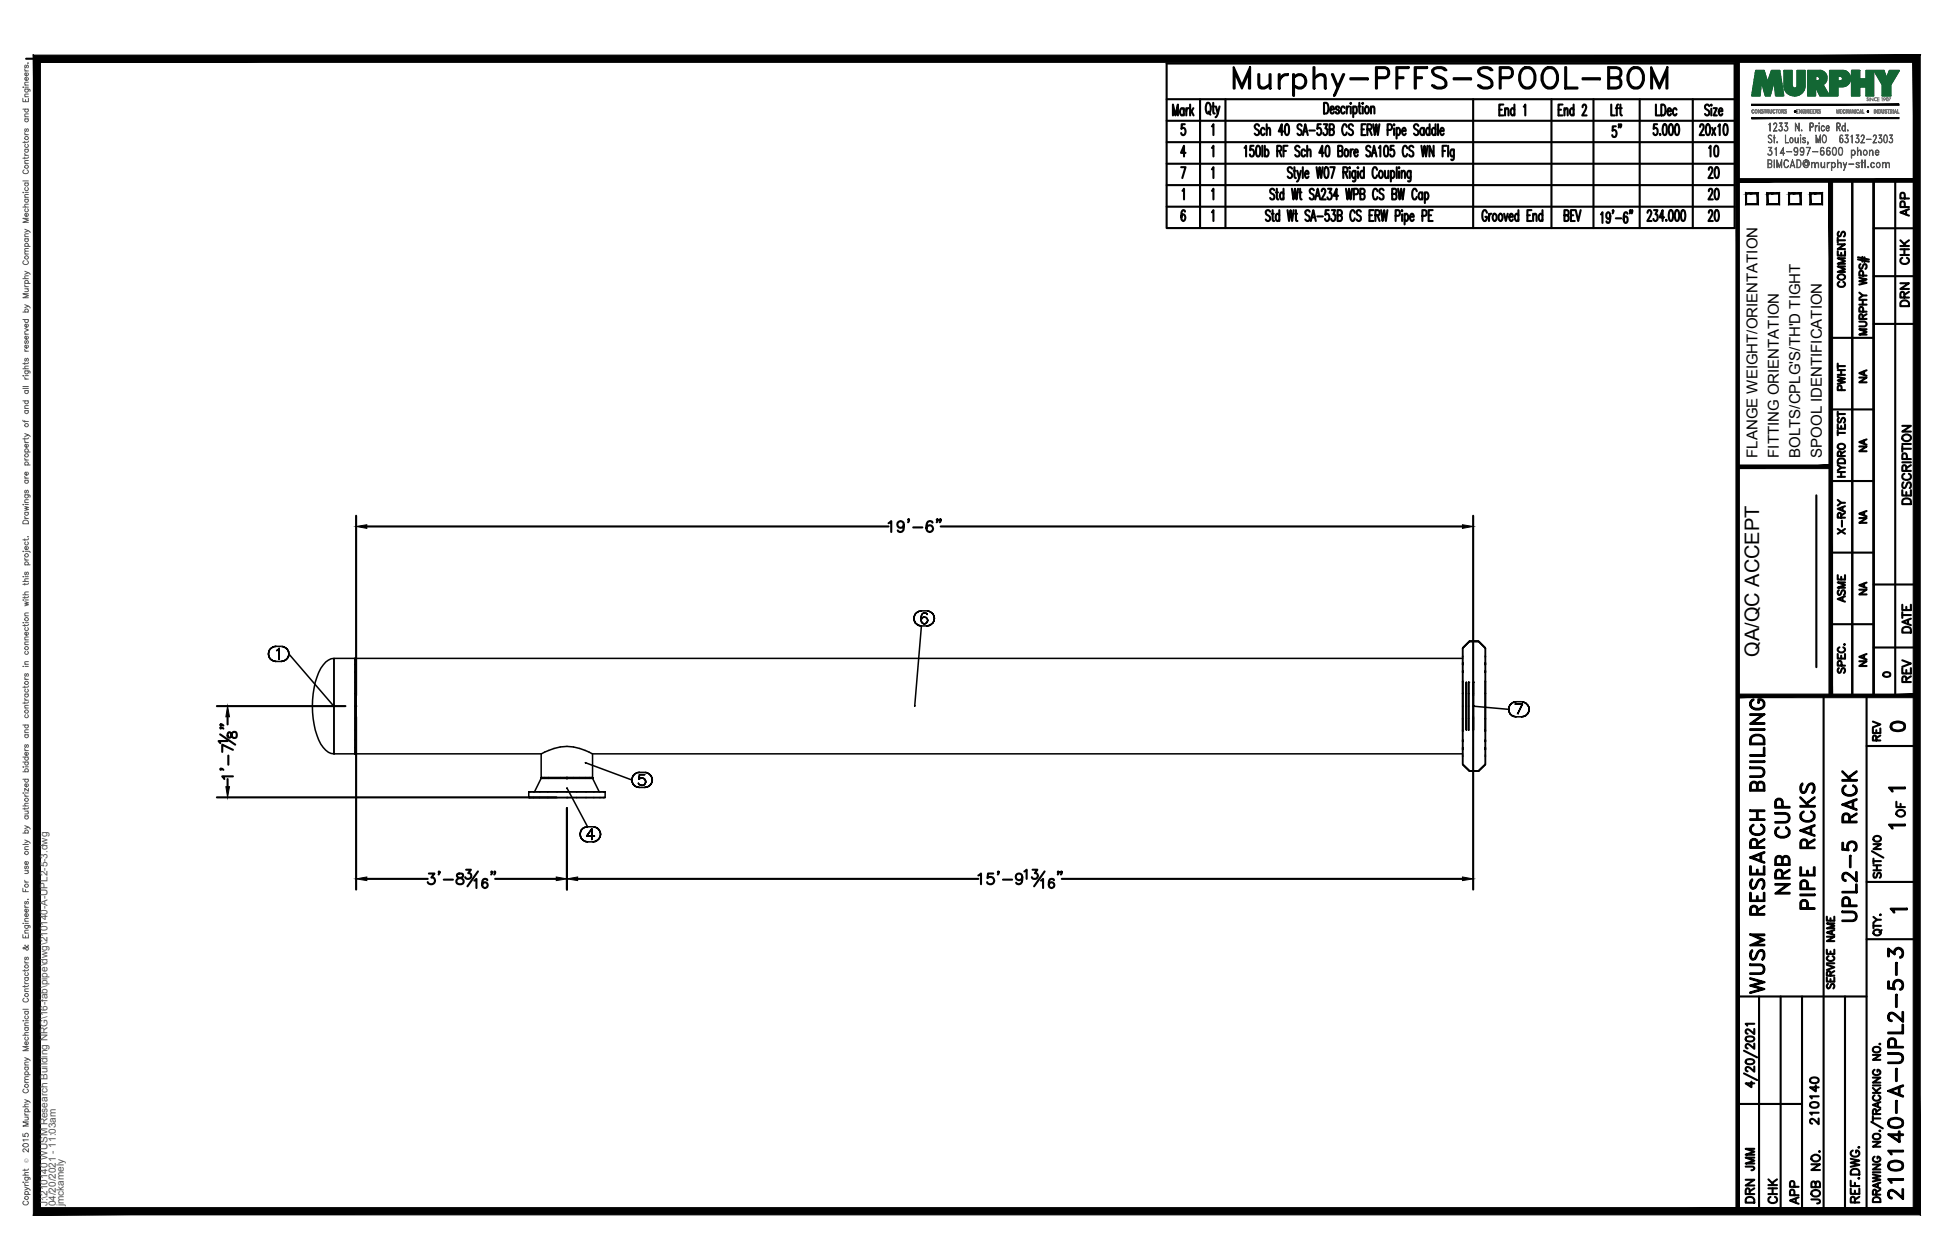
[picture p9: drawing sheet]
<svg xmlns="http://www.w3.org/2000/svg" width="432mm" height="279mm" viewBox="0 0 432 279" stroke-linecap="round" stroke-linejoin="round" font-family="sans-serif">
<defs><g id="words">
<text font-size="10.6" x="272.3" y="22.6">Murphy-PFFS-SPOOL-BOM</text>
<g font-size="6.6">
<text x="397.6" y="199.3" transform="rotate(-90 397.6 199.3)">NRB CUP</text>
<text x="403.2" y="202.8" transform="rotate(-90 403.2 202.8)">PIPE RACKS</text>
<text x="412.4" y="205.3" transform="rotate(-90 412.4 205.3)">UPL2-5 RACK</text>
<text x="391.9" y="221.5" transform="rotate(-90 391.9 221.5)">WUSM RESEARCH BUILDING</text>
<text x="422.6" y="267.1" transform="rotate(-90 422.6 267.1)">210140-A-UPL2-5-3</text>
</g>
<text font-size="5.7" x="377.5" y="45.5">20</text>
<g font-size="5.3">
<text x="381.7" y="36" transform="rotate(-90 381.7 36)">10</text>
<text x="377.5" y="40.6">20</text>
<text x="377.5" y="50.1">20</text>
<text x="417.7" y="163.3">0</text>
<text x="389.8" y="260.7" transform="rotate(-90 389.8 260.7)">JMM</text>
<text x="389.8" y="267.8" transform="rotate(-90 389.8 267.8)">DRN</text>
<text x="399.7" y="268.1" transform="rotate(-90 399.7 268.1)">APP</text>
</g>
<g font-size="4.9">
<text x="360.2" y="31.8" transform="rotate(-90 360.2 31.8)">5&quot;</text>
<text x="424" y="49" transform="rotate(-90 424 49)">APP</text>
<text x="424" y="59.6" transform="rotate(-90 424 59.6)">CHK</text>
<text x="409.9" y="64.9" transform="rotate(-90 409.9 64.9)">COMMENTS</text>
<text x="424" y="69.1" transform="rotate(-90 424 69.1)">DRN</text>
<text x="409.9" y="87.8" transform="rotate(-90 409.9 87.8)">PWHT</text>
<text x="424.4" y="112.9" transform="rotate(-90 424.4 112.9)">DESCRIPTION</text>
<text x="409.9" y="119.6" transform="rotate(-90 409.9 119.6)">X-RAY</text>
<text x="409.9" y="134.8" transform="rotate(-90 409.9 134.8)">ASME</text>
<text x="424.4" y="141.5" transform="rotate(-90 424.4 141.5)">DATE</text>
<text x="424.4" y="152.4" transform="rotate(-90 424.4 152.4)">REV</text>
<text x="417.7" y="165.5" transform="rotate(-90 417.7 165.5)">REV</text>
<text x="423" y="182.4" transform="rotate(-90 423 182.4)">OF</text>
<text x="403.9" y="250.5" transform="rotate(-90 403.9 250.5)">210140</text>
<text x="394.8" y="268.1" transform="rotate(-90 394.8 268.1)">CHK</text>
<text x="404.3" y="268.1" transform="rotate(-90 404.3 268.1)">JOB NO.</text>
</g>
<g font-size="4.4">
<text x="414.5" y="86.1" transform="rotate(-90 414.5 86.1)">NA</text>
<text x="414.5" y="101.2" transform="rotate(-90 414.5 101.2)">NA</text>
<text x="414.5" y="117.1" transform="rotate(-90 414.5 117.1)">NA</text>
<text x="414.5" y="133" transform="rotate(-90 414.5 133)">NA</text>
<text x="389.9" y="145.7" transform="rotate(-90 389.9 145.7)">QA/QC ACCEPT</text>
<text x="414.5" y="148.9" transform="rotate(-90 414.5 148.9)">NA</text>
</g>
<text font-size="4" x="416.3" y="151.3">0</text>
<g font-size="3.5">
<text x="417.3" y="176.7">1</text>
<text x="417.3" y="184.9">1</text>
<text x="417.7" y="203.6">1</text>
</g>
<g font-size="3.3">
<text x="389.5" y="101.5" transform="rotate(-90 389.5 101.5)">FLANGE WEIGHT/ORIENTATION</text>
<text x="394.3" y="101.5" transform="rotate(-90 394.3 101.5)">FITTING ORIENTATION</text>
<text x="399.1" y="101.5" transform="rotate(-90 399.1 101.5)">BOLTS/CPLG'S/TH'D TIGHT</text>
<text x="403.8" y="101.5" transform="rotate(-90 403.8 101.5)">SPOOL IDENTIFICATION</text>
</g>
<g font-size="2.2" fill="#545454">
<text x="10.5" y="267.5" transform="rotate(-90 10.5 267.5)">J:\210140 WUSM Research Building NRG\16-fab\pipe\dwg\210140-A-UPL2-5-3.dwg</text>
<text x="12.4" y="267.5" transform="rotate(-90 12.4 267.5)">04/20/2021 - 11:03am</text>
<text x="14.1" y="267.4" transform="rotate(-90 14.1 267.4)">jmckamely</text>
</g>
<text font-size="1.3" fill="#545454" x="6.3" y="257.9" transform="rotate(-90 6.3 257.9)">Ó</text>
</g></defs>
<!-- layer: HP-CWR-PIPE -->
<g fill="none" stroke="#000" stroke-width=".34">
<path d="M202.6 137.1l.1 .6-.1-.6M202.7 136.6l-.1 .5 .1-.5M202.7 137.7l.2 .4-.2-.4M202.9 136.1l-.2 .5 .2-.5M202.9 138.1l.4 .4-.4-.4M203.3 135.8l-.4 .3 .4-.3M203.3 138.5l.4 .2-.4-.2M203.7 135.5l-.4 .3 .4-.3M203.7 138.7l.5 .1-.5-.1M204.2 136.9v.6v-.6M204.2 135.5h-.5h.5M204.2 135.5h1.2"/>
<path d="M204.3 136.4l-.1 .5 .1-.5M204.3 137.2l-.1 .3 .1 .5-.1-.5zM204.3 138l.2 .2-.2-.2M204.5 136l-.2 .4 .2-.4M204.5 136.9l-.2 .3 .2-.3M204.5 138.2l.3 .1-.3-.1M204.8 135.9l-.3 .1 .3-.1M204.8 136.8l-.3 .1 .3-.1M204.8 138.3h.2h-.2M205 136.8h-.2h.2M205 138.3l.3-.1-.3 .1M205 135.9h-.2h.2"/>
<path d="M205.3 136.9l-.3-.1 .3 .1M205.3 138.2l.2-.2-.2 .2M205.4 136l-.4-.1 .4 .1M205.4 138.8l.5-.1-.5 .1M205.4 138.8h-1.2l-1.4 17.7M205.5 137.2l-.2-.3 .2 .3M205.5 136.3l-.1-.3 .1 .3M205.5 138l.1-.4-.1 .4M205.5 137.2l.1 .4zM205.9 135.5h-.5h.5M205.9 138.7l.5-.2-.5 .2M206.4 135.8l-.5-.3 .5 .3"/>
<path d="M206.4 138.5l.4-.4-.4 .4M206.8 136.1l-.4-.3 .4 .3M206.8 138.1l.2-.4-.2 .4M207 136.6l-.2-.5 .2 .5M207 137.7l.1-.6-.1 .6M207.1 137.1l-.1-.5 .1 .5M59.5 145l.1 .5-.1-.5M59.6 144.5l-.1 .5 .1-.5M59.6 145.5l.2 .5-.2-.5M59.8 144l-.2 .5 .2-.5M59.8 146l.4 .3-.4-.3M60.2 143.7l-.4 .3 .4-.3"/>
<path d="M60.2 146.3l.4 .3-.4-.3M60.6 143.4l-.4 .3 .4-.3M60.6 146.6l.6 .1-.6-.1M61.2 143.3l-.6 .1 .6-.1M61.2 146.7h1.1M61.2 143.3h1.1M61.3 144.3l.2-.1-.2 .1M61.5 144.2l.4-.4-.4 .4M61.9 143.8v2.4v-2.4M62.3 146.7l.6-.1-.6 .1M62.9 143.4l-.6-.1 .6 .1M62.9 146.6l.4-.3-.4 .3"/>
<path d="M63.3 143.7l-.4-.3 .4 .3M63.3 146.3l.4-.3-.4 .3M63.7 144l-.4-.3 .4 .3M63.7 146l.3-.5-.3 .5M64 144.5l-.3-.5 .3 .5M64 145.5v-.5v.5M64 145v-.5v.5M64 145l9.9 11.5M72.2 146.8l1.2-.7 .6-.1v21.2a4.4 4.4 0 0 1-3.4-3.1 20.2 20.2 0 0 1 .5-15.9zM74 156.5h.1M74 146h4.8v21.2h-4.8zM78.6 156.6h.2"/>
<path d="M78.8 159.3v2.6zM78.8 159.3v-2.7v2.7M78.8 153.8v2.8zM78.8 151.3v2.6zM78.8 149v2.3zM78.8 147.3v1.8zM78.8 146.3v1.1zM78.8 146v.4zM78.8 146h.1M78.9 159.3v2.6zM78.9 159.3v-2.7v2.7M78.9 153.8v2.8z"/>
<path d="M78.9 151.3v2.6zM78.9 149v2.3zM78.9 147.3v1.8zM78.9 146.3v1.1zM78.9 146v.4zM78.9 146h.1M78.9 159.3v7.9M78.9 156.6h.2M78.9 151.3v8M324.2 159.3v2.9zM324.2 156.6v2.9zM324.2 153.7v2.9z"/>
<path d="M324.2 151v2.9zM324.2 145.5v5.8M324.2 143.7v25.8l1.5 1.4-1.5-1.4v-1.9M324.2 146h-245.3v5.3M325 156.6v-2.7v2.7M325 153.9v-2.6v2.6M325 159.3v-2.7v2.7M325.5 153.8v2.8zM325.5 151.3v2.6zM325.5 151.3v10.6M325.5 159.3v-2.7v2.7M325.7 142.2l-1.5 1.5 1.5-1.5"/>
<path d="M325.7 142.2h2.1l1.5 1.5-1.5-1.5h-2.1l-1.5 1.5zM326.6 153.8v2.8zM326.6 151.3v2.6zM326.6 151.3v10.6M326.6 159.3v-2.7v2.7M326.8 156.6h-.1l7.7 .7M327.8 142.2h-2.1h2.1M329.3 143.7l-1.5-1.5 1.5 1.5M329.3 156.6v2.9zM329.3 153.7v2.9zM329.3 151v2.9zM329.3 145.5v5.8"/>
<path d="M329.3 143.7v25.8M334.4 157.3l.1 .5-.1-.5M334.5 156.7l-.1 .6 .1-.6M334.5 157.8l.2 .5-.2-.5M334.7 156.3l-.2 .4 .2-.4M334.7 158.3l.4 .4-.4-.4M335.1 155.9l-.4 .4 .4-.4M335.1 158.7l.5 .2-.5-.2M335.6 155.7l-.5 .2 .5-.2M335.6 158.9h.5h-.5M335.9 156.1h1.6h-1.6M336.1 155.6l-.5 .1 .5-.1"/>
<path d="M336.1 158.9h1.2M336.1 155.6h1.2M337.3 158.9h.5h-.5M337.5 156.1l-1.2 2.4 1.2-2.4M337.8 155.7l-.5-.1 .5 .1M337.8 158.9l.4-.2-.4 .2M338.2 155.9l-.4-.2 .4 .2M338.2 158.7l.4-.4-.4 .4M338.6 156.3l-.4-.4 .4 .4M338.6 158.3l.3-.5-.3 .5M338.9 156.7l-.3-.4 .3 .4M338.9 157.8v-.5v.5"/>
<path d="M338.9 157.3v-.6v.6M78.8 167.2v-.4v.4M78.8 165.8v1.1zM78.8 164.1v1.7zM78.8 161.9v2.2zM78.8 167.2h.1M78.8 167.2v-21.2h.1v21.2M78.9 167.2v-.4v.4M78.9 165.8v1.1zM78.9 164.1v1.7zM78.9 161.9v2.2zM78.9 167.2h.1"/>
<path d="M78.9 167.2h41.1M117.2 175.6h.3h-.3v1.3h.3h-.3M117.5 176.9h16.6M117.5 175.6h16.3M119.9 172.6h.2M119.9 172.5h.2zM119.9 172.5l.2 .1M120 172.5h.1M120 172.6h1.7M120 172.5h5.7M120.1 172.6h1.5M120.1 172.5h.6z"/>
<path d="M120.2 172.5h6.9M120.2 172.6h4h-2.5M120.7 172.5h.9zM120.7 172.5h-.7v-5.3a10.6 10.6 0 0 1 11.3 0v5.3h-.7M120.7 172.5h2.1M121.6 172.6h2.5M121.6 172.5h1.2zM121.6 172.6h1.2h-1.1M121.7 172.6h-1.7l-1.5 3M122.8 172.6h2.9zM122.8 172.5h2.9M124.1 172.5h-1.3h1.3"/>
<path d="M124.1 172.6h1.6M124.1 172.5h1.6zM125.7 172.5h1.4M125.7 172.5h2.8M125.7 172.6h-1.5h2.9M125.7 172.6h2.8h-1.4M125.7 174.7v.1zM125.7 172.6h5.5M125.7 172.3v.2M125.7 172.6v.1M125.7 174.8l4.5 8.5M127.1 172.6h-1.4h1.5"/>
<path d="M127.1 172.6h1.4M127.1 172.5h1.4M127.1 172.5h2.6M128.5 172.6h1.2M128.5 172.5h1.2M128.5 172.5h2.1M128.5 172.6h1.2h-1.2M128.6 172.5h-1.4h1.4M129.7 172.6h.9M129.7 172.5h.9M129.7 172.5h1.4M129.7 172.6h.9h-.9"/>
<path d="M129.7 172.5h-1.1h1.1M129.7 169.1h.2zM129.8 169.1l10.3 3.9M130.6 172.6h.7h-.2h.2l1.5 3M130.6 172.5h.5M130.6 172.6h.5h-.5M130.6 172.5h-.9h.9M131.1 172.5h.2zM131.2 172.5h-.6h.6M131.3 167.2h192.9M131.4 172.5h-.2l.2 .1M134.1 175.6h-.3h.3v1.3h-.3"/>
<path d="M140.1 173l.1 .5-.1-.5M140.2 172.5l-.1 .5 .1-.5M140.2 173.5l.2 .4-.2-.4M140.4 172l-.2 .5 .2-.5M140.4 173.9l.3 .4-.3-.4M140.7 171.6l-.3 .4 .3-.4M140.7 174.3l.5 .2-.5-.2M141.2 171.4l-.5 .2 .5-.2M141.2 174.5l.5 .1-.5-.1M141.6 173.9l-.1-.2 .1 .2M141.6 172.8l.2-.1-.2 .1M141.7 171.3l-.5 .1 .5-.1"/>
<path d="M141.7 174.6h1.2M141.7 171.3h1.2M141.8 171.8l-.2 1 .2-1M141.8 174l-.2-.1 .2 .1M141.8 172.7l.3-.2-.3 .2M142.1 174.1l-.3-.1 .3 .1M142.1 172.5h.3h-.3M142.4 174.1h-.3h.3M142.4 172.5l.4 .2-.4-.2M142.8 174l-.4 .1 .4-.1M142.8 172.7l.2 .2-.2-.2M142.9 171.8h-1.1h1.1"/>
<path d="M142.9 174.6l.5-.1-.5 .1M143 173.8l-.2 .2 .2-.2M143 172.9l.1 .3-.1-.3M143.1 173.2l-.1 .6zM143.4 171.4l-.5-.1 .5 .1M143.4 174.5l.5-.2-.5 .2M143.9 171.6l-.5-.2 .5 .2M143.9 174.3l.4-.4-.4 .4M144.3 172l-.4-.4 .4 .4M144.3 173.9l.2-.4-.2 .4M144.5 172.5l-.2-.5 .2 .5M144.5 173.5l.1-.5-.1 .5"/>
<path d="M144.6 173l-.1-.5 .1 .5M324.2 161.9v5.8M324.2 169.5l1.5 1.4h2.1l1.5-1.4-1.5 1.4h-2.1zM325 161.9v-2.6v2.6M325.7 170.9h2.1h-2.1M327.8 170.9l1.5-1.4-1.5 1.4M329.3 161.9v-2.6v8.4M128.6 185l.1 .5-.1-.5M128.7 184.5l-.1 .5 .1-.5M128.7 185.5l.2 .5-.2-.5M128.9 184l-.2 .5 .2-.5M128.9 186l.4 .3-.4-.3"/>
<path d="M129.3 183.6l-.4 .4 .4-.4M129.3 186.3l.4 .3-.4-.3M129.7 183.4l-.4 .2 .4-.2M129.7 186.6l.5 .1-.5-.1M130 185.4h1.8h-1.8M130.2 183.3l-.5 .1 .5-.1M130.2 186.7h1.2M130.2 183.3h1.2M131.2 183.8l-1.2 1.6 1.2-1.6M131.2 183.8v2.4v-2.4M131.4 186.7l.5-.1-.5 .1M131.9 183.4l-.5-.1 .5 .1"/>
<path d="M131.9 186.6l.5-.3-.5 .3M132.4 183.6l-.5-.2 .5 .2M132.4 186.3l.4-.3-.4 .3M132.8 184l-.4-.4 .4 .4M132.8 186l.2-.5-.2 .5M133 184.5l-.2-.5 .2 .5M133 185.5l.1-.5-.1 .5M133.1 185l-.1-.5 .1 .5"/>
</g>
<g fill="#000">
<circle cx="325.5" cy="151.3" r=".17"/>
<circle cx="326.6" cy="151.3" r=".17"/>
<circle cx="125.7" cy="172.6" r=".17"/>
<circle cx="125.7" cy="176.9" r=".17"/>
</g>
<!-- layer: PS-BDR -->
<g fill="#000" stroke="#000" stroke-width=".22">
<path d="M388.3 26.1v.2l32.6-.2zM388.3 26.3l32.6-.2v.2z"/>
<path d="M388.3 23.1v.3l32.6-.3zM388.3 23.4l32.6-.3v.3z"/>
<path d="M7.4 12.2v257.2l1.6-1.6zM7.4 12.2l1.6 1.6v254zM7.4 12.2l1.6 1.6 416.6-1.6zM9 13.8l416.6-1.6-1.5 1.6zM425.6 12.2l-1.5 1.6 1.5 255.6zM424.1 13.8l1.5 255.6-1.5-1.6zM7.4 269.4h418.2l-1.5-1.6zM9 267.8h415.1l-416.7 1.6z"/>
</g>
<!-- layer: PS-BDR-T -->
<g fill="none" stroke="#000" stroke-width=".47">
<path d="M415.3 40v114.3h-4.7v-114.2v114.2h-4.8v-114.2M387 42.9h2.6v2.4h-2.6zM391.8 42.9h2.6v2.4h-2.6zM396.6 42.9h2.5v2.4h-2.5zM401.3 42.9h2.6v2.4h-2.6zM411.8 57.5l2.5 .5M411.8 57.1l2.5 .5M412.4 58.6a.59 .59 0 0 0-.3 .5 .59 .59 0 0 0 .4 .5l.3-.1 .3-.8 .4-.1a.64 .64 0 0 1 0 1M412.8 57v1M413.3 57.1v1M405.8 74.9h9.5M412.1 71.3l1.4 .1a.52 .52 0 0 1 .2 .6 .52 .52 0 0 1-.4 .4h-1.2"/>
<path d="M412.1 61.6l1.7 .4-1.7 .3 1.7 .4-1.7 .4M412.1 67.5h1.7M412.1 66.5h1.7M412.1 64.9l.8 .6M412.9 70.7l-.1-.9-.4-.1-.3 .3v.7h1.7M412.9 66.5v1M413 69.1l-.1-.9-.5-.1-.3 .3v.7h1.7M413 61.1l-.1-.9-.5-.1-.3 .3v.7h1.7M413.8 73h-1.7l1.7 .6-1.7 .6h1.7M413.8 65.5h-.9l-.8 .6M413.8 69.7l-.9 .5M405.8 90.8h9.5"/>
<path d="M407.4 94.1v1h1.6v-1M407.4 96h1.6M407.4 91.3v1.1M407.4 95.4v1.1M407.4 91.8h1.6M407.4 98.7a.79 .79 0 0 1 1-.3 .79 .79 0 0 1 .5 .9 .78 .78 0 0 1-1 .3 .78 .78 0 0 1-.5-.9zM407.6 92.7a.59 .59 0 0 0-.3 .5 .59 .59 0 0 0 .4 .5l.3-.1 .3-.8 .4-.1a.65 .65 0 0 1 0 1M408.1 94.5v.6M402.6 109.8v38.1M405.8 106.7h9.5M407.4 105.7h1.6M407.4 104.7h1.6"/>
<path d="M407.4 103.1l.7 .6M407.4 102a.9 .9 0 0 1 1.6 .2v.5h-1.6zM408.1 101.1l-.1-.9-.3-.1-.3 .3v.7h1.6M408.1 104.7v1M409 103.7h-.9l-.7 .6M409 100.1l-.9 .5M405.8 122.5h9.5M405.8 138.4h9.5M407.4 145v1h1.6v-1M407.6 148.2a.59 .59 0 0 0-.3 .5 .59 .59 0 0 0 .4 .5l.3-.2 .3-.7 .4-.1a.65 .65 0 0 1 0 1M407.7 143.5a.59 .59 0 0 0-.3 .7 .59 .59 0 0 0 .6 .5h.4a.59 .59 0 0 0 .6-.5 .59 .59 0 0 0-.4-.7M408.1 145.4v.6"/>
<path d="M408.2 147.6l-.1-.9-.4-.2-.3 .4v.7h1.6M408.8 142.9h.2z"/>
</g>
<!-- layer: PS-DIM -->
<g fill="none" stroke="#000" stroke-width=".47">
<path d="M5.8 13h419M78.9 114.4v39.8M81.3 116.7h115.7M197 116l.6-.4v2.4M200.3 116.4a.73 .73 0 0 1-1 .5 .73 .73 0 0 1-.2-1.1 .73 .73 0 0 1 1.2 .1 2.29 2.29 0 0 1-.3 1.9 .69 .69 0 0 1-1-.2M201.5 115.2l-.1 .1-.1-.1h.2l-.2 .6M202.4 117h2.1M206.7 115.9a.67 .67 0 0 0-1-.2 1.45 1.45 0 0 0 .3 2.3 .74 .74 0 0 0 .8-.7 .74 .74 0 0 0-.7-.8 .74 .74 0 0 0-.8 .7M207.8 115.2v.1l-.2-.1h.2l-.2 .6M208.5 115.2l-.1 .1-.1-.1h.2l-.2 .6M208.5 116.7h115.7M326.5 114.4v39.8"/>
<path d="M48.1 156.6h28.5M50.4 158.9v1.7M78.9 158.9v38.4M326.5 158.9v38.4M48.1 176.8h75.2M48.8 162.8l3.3 2.3M48.9 170.5l.2 .1-.2 .1v-.2l.6 .2M48.9 161.3l.2 .1-.2 .2v-.3l.6 .3M48.9 160.6l.2 .2-.2 .1v-.3l.6 .3M50.4 164.3h-1.9l.3 .5M50.4 172.7v1.7M50.6 162.5a.72 .72 0 0 0 .1 1.1l.4-.1 .2-.2a.71 .71 0 0 1 .2-.9 .71 .71 0 0 1 .9 .1l.1 .7-.2 .4a.75 .75 0 0 1-.8-.1 .75 .75 0 0 1-.2-.8 .39 .39 0 0 0-.3-.3 .39 .39 0 0 0-.4 .1z"/>
<path d="M50.6 167.5v2.1M51.6 172.2h-2.3l.4 .5M51.6 166.3l-2.3-1.2v1.6M125.7 179.2v18.1M81.3 194.9h13.5M95.1 193.7h1.2l-.7 .9a.79 .79 0 0 1 .8 1.1 .79 .79 0 0 1-1.3 .2l-.3-.3M97.4 193.4h-.2l.1-.2 .1 .2-.2 .5M98.4 195.1h2M101.4 193.8l-.1 .5 .3 .3a1.02 1.02 0 0 1 1.2 1 .84 .84 0 0 1-1 .5 .84 .84 0 0 1-.6-.8 1.19 1.19 0 0 1 1.1-.7 .51 .51 0 0 0 .3-.8zM103.3 192.9h1.1l-.6 .7a.68 .68 0 0 1 .5 1.1 .68 .68 0 0 1-1.2-.2M105.1 195.3l.5-.4v2M105.9 193.2l-2.3 3.3"/>
<path d="M108 195.2a.59 .59 0 0 0-.8-.2 1.24 1.24 0 0 0 .2 1.9 .63 .63 0 0 0 .7-.5 .63 .63 0 0 0-.5-.7 .63 .63 0 0 0-.7 .5M109.1 193.4h-.2l.1-.2 .1 .2-.2 .5M109.8 193.4h-.3l.2-.2 .1 .2-.3 .5M109.8 194.9h13.5M128 194.9h88.9M216.9 194.1l.6-.4v2.4M220.2 193.7h-1.2l-.1 1a.84 .84 0 0 1 1.3 0 .84 .84 0 0 1-.2 1.2 .84 .84 0 0 1-1.2-.3M221.4 193.4h-.2l.1-.2 .1 .2-.2 .5M222.3 195.1h2.1M226.6 194.5a.72 .72 0 0 1-1 .5 .72 .72 0 0 1-.3-1.1 .72 .72 0 0 1 1.2 .1 2.22 2.22 0 0 1-.2 1.9 .69 .69 0 0 1-1.1-.2M227.1 193.2l.5-.3v2M228.9 192.9h1l-.5 .7a.67 .67 0 0 1 .5 1.1 .67 .67 0 0 1-1.2-.2"/>
<path d="M230.7 195.3l.5-.4v2M231.5 193.2l-2.3 3.3M233.6 195.2a.58 .58 0 0 0-.5-.3 .58 .58 0 0 0-.5 .4 1.23 1.23 0 0 0 .4 1.6 .63 .63 0 0 0 .7-.5 .63 .63 0 0 0-.5-.7 .63 .63 0 0 0-.7 .5M234.7 193.4h-.2l.1-.2 .1 .2-.2 .5M235.4 193.4h-.3l.2-.2 .1 .2-.3 .5M235.4 194.9h88.8"/>
</g>
<!-- layer: 0 -->
<g fill="none" stroke="#000" stroke-width=".47">
<path d="M415.3 40v114.3M420.1 40v114.3M415.3 50.6h9.5M415.3 61.2h9.5M415.3 71.8h9.5M415.3 129.6h9.5M415.3 143.6h9.5M386.6 238l2.9 1.5M386.6 233l2.9 1.5M387 235.1a1.29 1.29 0 0 1 1.9 .3 1.1 1.1 0 0 1-1.9 .1zM387 230l.8-.2a.85 .85 0 0 1 1.1 .6 1.14 1.14 0 0 1-1.9 0zM388.2 239.8v1.3l-1.2-.9h1.9"/>
<path d="M388.9 236.5v1.1l-1-.8-.6-.2-.3 .3v.3l.4 .4M388.9 231.4v1.2l-1-.8-.6-.3-.3 .2v.5l.4 .3M388.9 228.2v1.1l-1-.8-.6-.3-.3 .2v.5l.4 .3M388.9 227h-1.9l.3 .4"/>
</g>
<g fill="#000" stroke="#000" stroke-width=".22">
<path d="M384.8 13l.8 255.6v-255.6zM384.8 13l.8 255.6h-.8z"/>
<path d="M385.2 39.6v.8l39.6-.8zM385.2 40.4l39.6-.8v.8z"/>
<path d="M424.5 40l.8 114.3v-114.3zM424.5 40l.8 114.3h-.8z"/>
<path d="M385.2 153.9v.8l39.6-.8zM385.2 154.7l39.6-.8v.8z"/>
</g>
<!-- layer: PS-LOGO -->
<g fill="none" stroke="#545454" stroke-width=".22">
<path d="M5.1 19.3h.1zM5.5 19.8h.9l.2 .1v.4M5.5 15.3v.3l.3 .1M5.5 18.9h.8M5.5 15.7h.8M5.5 19.3h.8M5.7 19.8a.38 .38 0 0 0-.1 .5 .38 .38 0 0 0 .6 0 .38 .38 0 0 0-.1-.5M5.7 14.4l-.2 .3v.3h.3l.1-.4 .2-.2 .2 .3-.2 .4M6.1 17.2a.38 .38 0 0 1 .1 .5 .38 .38 0 0 1-.6 0 .38 .38 0 0 1 .1-.5h.1v.7M6.1 16.2a.38 .38 0 0 1 .1 .5 .38 .38 0 0 1-.6 0 .38 .38 0 0 1 .1-.5h.1v.6M6.2 13.9v.1zM6.3 18.2l-.8 .1v.3l.2 .3"/>
<path d="M5.1 21.8v.7h1.2v-.7M5.1 24.2h1.2M5.4 37.7a.43 .43 0 0 0-.3 .5 .43 .43 0 0 0 .4 .3h.3a.43 .43 0 0 0 .5-.3 .43 .43 0 0 0-.3-.5M5.5 34v.3l.3 .1M5.5 29.4v.3l.3 .2M5.5 31.3v.4M5.5 34.8v.4M5.5 36.2h.8M5.5 34.4h.8M5.5 33.1h.8M5.5 29.9h.8M5.5 26.4h.8"/>
<path d="M5.5 25.9h.8M5.5 21.4h.8M5.7 33.1a.38 .38 0 0 0-.1 .5 .38 .38 0 0 0 .6 0 .38 .38 0 0 0-.1-.5M5.7 32a.4 .4 0 0 0-.1 .6 .4 .4 0 0 0 .6 0 .4 .4 0 0 0-.1-.6M5.7 28.6l-.2 .2v.3h.3l.1-.4 .2-.1 .2 .2-.2 .4M5.7 26.4a.38 .38 0 0 0-.1 .5 .38 .38 0 0 0 .6 0 .38 .38 0 0 0-.1-.5M5.7 24.2a.38 .38 0 0 0-.1 .6 .38 .38 0 0 0 .6 0 .38 .38 0 0 0-.1-.6M5.7 22.1v.4M6.3 35.6h-.8v.3l.2 .3M6.3 34.8l-.3 .3h-.9M6.3 31.3l-.3 .3h-.9M6.3 25.3h-.8v.3l.2 .3"/>
<path d="M6.3 20.9h-.8v.3l.2 .2M391.9 34.2l.2 .2M392 36.3l.6-.1v-.6l-.6-.1v1.6l.6-.1v-.6h-.6M392.1 30a.44 .44 0 0 1 .7 .2 .38 .38 0 0 0-.6-.2 .38 .38 0 0 0-.1 .5l.4 .3a.46 .46 0 0 1 .2 .7 .46 .46 0 0 1-.7-.1 .41 .41 0 0 0 .6 .1 .41 .41 0 0 0 0-.6l-.6-.4zM392.3 33.3a.53 .53 0 0 1 .5 .8 .53 .53 0 0 1-.9 0 .47 .47 0 0 0 .7 .2l.2-.3M392.4 27.2l-.1 1.9v-1.7l-.2 .2zM392.4 36.3l.3 .1v.6l-.8 .2v-1.8l.8 .2v.6l-.3 .2M392.5 33.4a.51 .51 0 0 1 .3 .5 .51 .51 0 0 1-.3 .5M392.7 32.8l-.7-.1h.8l-.5 .7M392.7 32.7l-.5 .7 .4 .1 .2 .3M393.1 30.5l.4 .1zM393.1 29l.8 .1h-.8l.7-1.3-.2-.5h-.2l-.3 .4 .1-.3a.39 .39 0 0 1 .6 0 .39 .39 0 0 1 0 .5l-.7 1.2"/>
<path d="M393.3 35.4v1.8zM393.3 29.9v1.8zM393.4 33l.4-.3v1.7l-.1-1.6zM393.9 35.4l.5 1.5 .6-1.5v1.8l-.1-1.4-.5 1.4-.5-1.4v1.4zM393.9 31.4l.1 .3zM393.9 31.5l.1 .1zM394.4 28.8l.1 .2M394.7 27.9a.55 .55 0 0 1 .4 .7 .55 .55 0 0 1-.7 .4l-.1-.3 .4 .3 .3-.4M394.7 33.9l.9 .1h-1l.7-1.3v1.7v-1.5l-.6 1.1M394.8 28l.2 .5-.2 .5M395 27.3l-.6-.1h.6l-.3 .8M395 27.2l-.4 .8 .4 .1v.3"/>
<path d="M395.5 28.8l.2 .2M395.7 35.5a.47 .47 0 0 1 .7 .3l-.3-.3h-.3a1.08 1.08 0 0 0 0 1.6h.3l.3-.3a.44 .44 0 0 1-.4 .4 .44 .44 0 0 1-.5-.4l-.1-.7zM395.8 29.9v1.7l.7 .1h-.7zM395.8 27.9a.55 .55 0 0 1 .5 .7 .55 .55 0 0 1-.7 .4l-.1-.3 .4 .3 .4-.4M396 28l.3 .5-.3 .5M396 33.6l1.2 .1zM396.2 27.3l-.6-.1h.7l-.5 .8M396.2 27.2l-.4 .8 .3 .1 .2 .3M396.9 30.6a.57 .57 0 0 1 .7 .4 .57 .57 0 0 1-.4 .7l-.3-.1-.2-.4zM396.9 36.8h.8M397 30.6a.52 .52 0 0 1 .4 .5 .52 .52 0 0 1-.4 .5l-.2-.4zM397 36.7h.7"/>
<path d="M397.3 35.4l.6 1.8-.6-1.5-.5 1.5zM397.7 33.3l.3 .4 .3-.1 .2-.3M397.7 33.1l.3-.3h.3l.2 .3M397.8 34.3h.5M397.9 30.5l.1 1 .3 .1 .3-.2-.3 .3-.3-.1-.1-.2zM398 27.2l.8 1.6v-1.6v1.9l-.8-1.6v1.6zM398 32.8l-.3 .4 .3 .5M398.2 32.8a1.22 1.22 0 0 1 .1 1.6M398.3 35.4h.5a1.05 1.05 0 0 1 0 1.8h-.5zM398.3 35.5a.84 .84 0 0 1 .9 .5 .84 .84 0 0 1-.2 .9l-.7 .2zM398.5 33.5l-.2 .2a.49 .49 0 0 1-.6-.2 .49 .49 0 0 1 .1-.6 .49 .49 0 0 1 .7 0v.4a.81 .81 0 0 1-.5 1.1l-.3-.2 .1 .2M398.5 33.3l-.3 .4"/>
<path d="M398.6 30.5v1.2zM399 30l.1-.1v.3zM399.1 33.3l.3 .4 .3-.1 .1-.3M399.1 33.1l.3-.3h.3l.1 .3M399.1 30h.1M399.1 30.5v1.2zM399.1 34.3h.6M399.4 28.8v.3l-.1-.1zM399.4 28.9h.1M399.4 32.8a.51 .51 0 0 0-.3 .4 .51 .51 0 0 0 .3 .5M399.5 32.8a1.22 1.22 0 0 1 .1 1.6M399.6 31.5h.6"/>
<path d="M399.6 30.8l.6 .6-.2 .3-.4-.1v-.2l.1 .2M399.6 30.7h.6M399.7 30.6v.3M399.8 33.5l-.1 .2a.5 .5 0 0 1-.7-.5 .5 .5 0 0 1 .7-.4l.2 .5a.83 .83 0 0 1-.5 1.1l-.3-.2 .1 .2M399.8 33.3l-.3 .4M399.9 35.6a.74 .74 0 0 1 1 .2 .74 .74 0 0 1-.1 1l-.1-1 .1 .9a.68 .68 0 0 0-.3-1.2 .68 .68 0 0 0-.8 .9 .66 .66 0 0 0 .4 .7 .66 .66 0 0 0 .7-.2 .7 .7 0 0 1-.9 .1 .7 .7 0 0 1-.2-.8zM400 36l.2-.2 .4 .1 .1 .2-.5-.2-.2 .3 .1 .4 .4 .1 .2-.2-.1 .2-.4 .1-.2-.2zM400.1 30.6l.1 .2-.2-.3-.4 .1v.2l.6 .5M400.1 31.2v.4M400.7 31.5h.1M400.8 31.9l-.1-.5 .1 .4-.2 .2M400.8 31.7v.1"/>
<path d="M401.3 28.1l.6-.1v-.6l-.6-.1-.1 1.8v-1.9h.5l.2 .4v.4l-.2 .2h-.4M401.3 32.7l-.7 1.7 .7-1.7h-.9l.9 .1M401.6 36v1.2zM401.8 33.6l1.2 .1zM401.8 36.1h.5l.1 1.1-.2-1-.3-.1-.3 .3zM402.4 27.8v1.3zM402.5 29.9l.5 1.5 .5-1.5v1.8l-.1-1.4-.4 1.4-.4-1.4-.1 1.4zM402.6 36.1h.4l.1 1.1-.1-1-.3-.1-.3 .3zM402.6 27.9l.3-.1-.3 .2-.2 .4zM403.2 27.2l.1 .1v.2zM403.2 27.3h.1M403.2 27.8l.1 1.3z"/>
<path d="M403.5 34l.4 .4 .3-.1 .1-.3M403.5 33.8l.4-.4 .3 .1 .1 .3M403.6 36l.2 1 .3 .1 .3-.2-.3 .3-.4-.1zM403.7 32.8h.5M403.8 32.8l-.2 .2a1.17 1.17 0 0 0 .2 1.4M403.8 27.9l.4-.1 .2 .4-.2-.3a.54 .54 0 0 0-.4 .6 .54 .54 0 0 0 .4 .5l.2-.3-.2 .4h-.2l-.3-.5zM403.8 33.4l-.3 .5M404.1 33.4l.2 .5-.2 .5M404.1 30l.2-.1a.95 .95 0 0 1 .6 .9 .95 .95 0 0 1-.6 .9 1.24 1.24 0 0 1-.2-1.7zM404.1 30.1l.2-.1a.87 .87 0 0 1 .5 .8 .87 .87 0 0 1-.5 .8 1.19 1.19 0 0 1-.2-1.5zM404.2 32.8l.1 .1-.4-.2a1.42 1.42 0 0 0-.2 1.7 .49 .49 0 0 0 .6-.2 .49 .49 0 0 0-.1-.7 .49 .49 0 0 0-.7 .1M404.4 36l.1 1.2z"/>
<path d="M404.8 28.4h.6l-.2-.5a.54 .54 0 0 0-.4 .6 .54 .54 0 0 0 .4 .5l.2-.3-.2 .4a.63 .63 0 0 1-.4-.6 .63 .63 0 0 1 .4-.7l.3 .7h-.7M404.9 34l.3 .4 .3-.1 .2-.3M404.9 33.8l.3-.4 .3 .1 .2 .3M405 36l.1 1.2zM405.1 32.8h.5M405.1 32.8l-.1 .2a1.17 1.17 0 0 0 .2 1.4M405.2 33.4l-.3 .5M405.3 36.1l.3-.1-.5 .5zM405.4 33.4l.3 .5-.3 .5M405.5 32.8l.2 .1a.36 .36 0 0 0-.6-.1l-.2 .6v.8l.2 .2a.49 .49 0 0 0 .6-.2 .49 .49 0 0 0-.1-.7 .49 .49 0 0 0-.7 .1M406 36v1.8zM406.2 36.1a.53 .53 0 0 1 .7 .5 .53 .53 0 0 1-.7 .5l-.2-.2 .3 .2a.51 .51 0 0 0 .5-.5 .51 .51 0 0 0-.5-.5l-.3 .2z"/>
<path d="M406.3 32.8l.4-.1a1.13 1.13 0 0 1 0 1.7h-.1a1.28 1.28 0 0 1-.3-1.6zM406.3 34.3h.6M406.3 32.8h.6M406.4 32.8l-.2 .6 .2 1M406.8 32.8l.2 .6-.2 1M407.2 28.1l.6-.1v-.6l-.6-.1-.1 1.8v-1.9l.7 .1 .1 .7-.3 .2h-.4M407.3 35.4l.1 1.8zM407.5 28.2l.4 .9-.3-.9M407.6 36.1h.5l.1 1.1-.2-1-.3-.1-.3 .3zM407.7 32.8l.3-.1a1.13 1.13 0 0 1 0 1.7h-.1a1.28 1.28 0 0 1-.2-1.6zM407.7 34.3h.5M407.7 32.8h.5"/>
<path d="M407.8 32.8l-.2 .6 .2 1M407.8 31.3l.3 .3 .4-.3M407.8 31l.3-.3 .4 .3M408 30.1h.4M408 30l-.1 .3a1.28 1.28 0 0 0 .2 1.3M408.1 30.7l-.3 .4M408.2 32.8l.2 .6-.2 1M408.2 30.7l.3 .4-.3 .5M408.4 30l.1 .2a.33 .33 0 0 0-.5-.2l-.2 .7 .2 .9a.48 .48 0 0 0 .5-.5 .48 .48 0 0 0-.5-.4l-.2 .1M408.5 27.9l.3-.1 .2 .3-.2-.2a.54 .54 0 0 0-.5 .6 .54 .54 0 0 0 .5 .5l.2-.2-.2 .3-.5-.3zM409 27.2l.1 1.9zM409 37l-.5-1 .5 1.2"/>
<path d="M409 31.4l.1 .2M409.2 30.7l.4 .1 .1 .2M409.3 30.6a.53 .53 0 0 1 .4 .6 .53 .53 0 0 1-.7 .4v-.2a.36 .36 0 0 0 .6 .1l.1-.2M409.3 36l-.6 1.8zM409.4 30.7l.3 .4-.3 .5M409.6 28.8v.3zM409.6 28.9v.1zM409.6 30l-.6-.1h.7l-.4 .8M409.6 29.9l-.4 .8M409.8 36.4h1.1zM410.4 33.3v1.7zM410.6 33.3a.53 .53 0 0 1 .7 .6 .53 .53 0 0 1-.7 .5l-.2-.2 .3 .2a.51 .51 0 0 0 .5-.5 .51 .51 0 0 0-.5-.6l-.3 .2z"/>
<path d="M410.6 29.9l-.1 1.8v-1.6l-.2 .2zM411.3 31.4l.2 .2M411.5 37h.6M411.5 36.4l.6 .3v.2a.38 .38 0 0 1-.3 .3 .38 .38 0 0 1-.4-.3l.2 .2M411.5 36.2h.6M411.6 36.1v.3M411.6 30.6a.52 .52 0 0 1 .5 .6 .52 .52 0 0 1-.7 .4l-.1-.2a.36 .36 0 0 0 .6 .1l.2-.2M411.7 32.7l.1 1.7zM411.8 30.7l.3 .4-.1 .3-.2 .2M412 36.1l.1 .2a.38 .38 0 0 0-.3-.3 .38 .38 0 0 0-.4 .3l.7 .5M412 36.7v.4M412 33.3h.5v1.1v-.8l-.2-.3-.5 .3z"/>
<path d="M412 30l-.6-.1h.7l-.5 .8M412 29.9l-.4 .8 .3 .1 .2 .2M412.5 36l.5 .1zM412.5 31.6l.8 .1h-.8l.7-1.3-.2-.4h-.2l-.3 .3 .1-.2a.39 .39 0 0 1 .6-.1 .39 .39 0 0 1 0 .6l-.7 1.1M412.7 35.4l.1 1.8zM413.2 33.3a.54 .54 0 0 1 .7 .6 .54 .54 0 0 1-.7 .5l-.2-.5zM413.4 35.4l.1 1.8zM413.7 30.8l1 .1zM414 36.9l.2 .1-.1 .2zM414 37l.1 .1zM414.4 33.3v1.1zM414.6 33.3h.5l.1 1.1-.1-1-.3-.1-.4 .3z"/>
<path d="M414.7 36.3l.3-.3 .4 .1v.3v-.2a.46 .46 0 0 0-.7 .4 .46 .46 0 0 0 .7 .4v-.1l-.2 .3a.59 .59 0 0 1-.5-.3 .59 .59 0 0 1 0-.6zM415.2 31.6l.8 .1h-.9a1.94 1.94 0 0 0 .8-1.4l-.2-.3h-.3l-.2 .3 .1-.2 .4-.2 .2 .5-.7 1.3M415.7 33.8h.7l-.2-.5a.48 .48 0 0 0-.5 .6 .48 .48 0 0 0 .6 .4l.1-.2-.1 .3a.53 .53 0 0 1-.6-.5 .53 .53 0 0 1 .6-.6l.2 .6h-.8M416 36.3l.1-.2a.53 .53 0 0 1 .7 .5 .53 .53 0 0 1-.7 .5l-.1-.2zM416.4 31.4l.2 .2M416.7 30.6a.53 .53 0 0 1 .5 .6 .53 .53 0 0 1-.7 .4l-.2-.2 .5 .2 .3-.3M416.9 30.7l.2 .4-.2 .5M417.1 30l-.6-.1h.6l-.4 .8M417.1 29.9l-.5 .8 .4 .1 .1 .2M417.3 36l.1 1.2zM417.5 36.1h.5l.1 1.1-.1-.8-.2-.3-.4 .3zM417.7 30l.3-.1a1.32 1.32 0 0 1 0 1.8l-.3-.1-.2-.7z"/>
<path d="M417.7 31.5h.5M417.7 30.1h.5M417.8 30l-.2 .7 .2 .9M418.2 30l.1 .7-.1 .9M418.3 36.1h.4l.1 1.1-.1-1-.3-.1-.3 .3zM418.8 31.4l.2 .2M419.1 30.6a.53 .53 0 0 1 .4 .6 .53 .53 0 0 1-.7 .4v-.2a.36 .36 0 0 0 .6 .1l.1-.2M419.3 30.7l.2 .4-.2 .5M419.4 30l-.6-.1h.7l-.4 .8M419.4 29.9l-.4 .8 .4 .1 .1 .2M5.1 42.7h.1zM5.1 45.9h1.2"/>
<path d="M5.1 40.1h1.2M5.4 57.8a.43 .43 0 0 0-.3 .5 .43 .43 0 0 0 .4 .4h.3a.43 .43 0 0 0 .5-.4 .43 .43 0 0 0-.3-.5M5.5 50.8l.8 .4-.8 .3M5.5 56.3h.8M5.5 54.6h1.2M5.5 52.9h.8M5.5 52.5h.8M5.5 44.2h.8M5.5 43.8h.8M5.5 40.6h.8M5.5 42.7h.8M5.7 54.6a.38 .38 0 0 1-.1-.5 .38 .38 0 0 1 .6 0 .38 .38 0 0 1-.1 .5"/>
<path d="M5.7 52.9a.38 .38 0 0 0-.1 .6 .38 .38 0 0 0 .6 0 .38 .38 0 0 0-.1-.6M5.7 46.3a.38 .38 0 0 0-.1 .6 .38 .38 0 0 0 .6 0 .38 .38 0 0 0-.1-.6M5.7 44.2a.38 .38 0 0 0-.1 .5 .38 .38 0 0 0 .6 0 .38 .38 0 0 0-.1-.5M5.7 41.6a.38 .38 0 0 0-.1 .6 .38 .38 0 0 0 .6 0 .38 .38 0 0 0-.1-.6M5.7 40.6a.38 .38 0 0 0-.1 .5 .38 .38 0 0 0 .6 0 .38 .38 0 0 0-.1-.5M6.1 47.3a.38 .38 0 0 1 .1 .6 .38 .38 0 0 1-.6 0 .38 .38 0 0 1 .1-.6h.1v.7M6.3 55.7l-.8 .1v.2l.2 .3M6.3 55.1h-.8v.3l.2 .3M6.3 51.8l-.8 .1v.3l.2 .3M6.3 51.2l.4 .4M6.3 48.4h-1.2l1.2 .4-1.2 .5h1.2M6.3 45.3h-.8v.3l.2 .3"/>
<path d="M6.3 43.1l-.8 .1v.3l.2 .3M5.1 70.9h1.2M5.1 69.2h1.2M5.1 61.8h1.2M5.5 77.4v.3l.3 .2M5.5 73.7v.2l.3 .2M5.5 72.8l.8 .4-.8 .3M5.5 67.5l.8 .4-.8 .3M5.5 63.1v.3l.3 .2M5.5 60.1l.8 .4-.8 .3M5.5 77.9h.8M5.5 74.1h.8"/>
<path d="M5.5 64h.8M5.5 63.6h.8M5.5 62.9h1.2M5.7 79.4l-.2 .3v.3h.3l.1-.4 .2-.2 .2 .3-.2 .4M5.7 75.6l-.2 .2v.3h.3l.1-.4 .2-.1 .2 .2-.2 .4M5.7 70.9a.38 .38 0 0 0-.1 .5 .38 .38 0 0 0 .6 0 .38 .38 0 0 0-.1-.5M5.7 69.2a.38 .38 0 0 1-.1-.6 .38 .38 0 0 1 .6 0 .38 .38 0 0 1-.1 .6M5.7 62.9a.38 .38 0 0 1-.1-.6 .38 .38 0 0 1 .6 0 .38 .38 0 0 1-.1 .6M6 64l.3 .3-.1 .3-.7 .1M6.1 76.5a.38 .38 0 0 1 .1 .6 .38 .38 0 0 1-.6 0 .38 .38 0 0 1 .1-.6h.1v.7M6.1 74.5a.38 .38 0 0 1 .1 .6 .38 .38 0 0 1-.6 0 .38 .38 0 0 1 .1-.6h.1v.7M6.1 71.9a.38 .38 0 0 1 .1 .5 .38 .38 0 0 1-.6 0 .38 .38 0 0 1 .1-.5h.1v.6"/>
<path d="M6.3 67.9l.4 .4M6.3 65.1h-1.2l1.2 .5-1.2 .4h1.2M6.3 61.2h-.8v.3l.2 .3M6.3 60.5l.4 .4M5.1 93.2l.2 .3h1M5.1 83.3h.1zM5.1 88.9h1.2M5.1 86.1h1.2M5.1 85.7h1.2M5.1 81.8h1.2M5.5 97.6v.3l.3 .2M5.5 96.1l.8 .4-.8 .3"/>
<path d="M5.5 83.6v.3l.3 .2M5.5 82.2l1 .1 .1 .4M5.5 80.4v.4M5.5 93.2v.4M5.5 97.1v.4M5.5 98.1h.8M5.5 91h.8M5.5 90.6h.8M5.5 86.6h.8M5.5 84.1h.8M5.5 83.3h.8M5.7 91a.38 .38 0 0 0-.1 .6 .38 .38 0 0 0 .6 0 .38 .38 0 0 0-.1-.6"/>
<path d="M5.7 88.9a.38 .38 0 0 0-.1 .5 .38 .38 0 0 0 .6 0 .38 .38 0 0 0-.1-.5M5.7 86.6a.38 .38 0 0 0-.1 .6 .38 .38 0 0 0 .6 0 .38 .38 0 0 0-.1-.6M5.7 82.2a.38 .38 0 0 0-.1 .6 .38 .38 0 0 0 .6 0 .38 .38 0 0 0-.1-.6M6.1 98.5a.38 .38 0 0 1 .1 .6 .38 .38 0 0 1-.6 0 .38 .38 0 0 1 .1-.6h.1v.7M6.3 97.1l-.3 .2h-.9M6.3 96.5l.4 .3M6.3 89.9l-.8 .1v.3l.2 .3M6.3 81.2h-.8v.3l.2 .3M6.3 80.4l-.3 .2h-.9M5.1 111.9h.1zM5.2 115.6a.69 .69 0 0 1 1.1 .1v.4h-1.2zM5.5 114.5v.3l.3 .2"/>
<path d="M5.5 112.3l.8 .2-.8 .2 .8 .3-.8 .2M5.5 109.7h.9l.2 .1v.5M5.5 105.6v.3l.3 .1M5.5 101.6v.2l.3 .2M5.5 119.5v.4M5.5 115h.8M5.5 113.6h.8M5.5 111.4h.8M5.5 106.5h.8M5.5 106h.8M5.5 103.1h1.2M5.5 102h.8"/>
<path d="M5.5 100.2h1.2M5.5 111.9h.8M5.7 113.6a.38 .38 0 0 0-.1 .6 .38 .38 0 0 0 .6 0 .38 .38 0 0 0-.1-.6M5.7 109.7a.4 .4 0 0 0-.1 .6 .4 .4 0 0 0 .6 0 .4 .4 0 0 0-.1-.6M5.7 108.7l-.2 .3v.3h.3l.1-.4 .2-.2 .2 .3-.2 .3M5.7 106.5a.38 .38 0 0 0-.1 .6 .38 .38 0 0 0 .6 0 .38 .38 0 0 0-.1-.6M5.7 103.1a.38 .38 0 0 1-.1-.5 .38 .38 0 0 1 .6 0 .38 .38 0 0 1-.1 .5M5.7 100.2a.4 .4 0 0 1-.1-.6 .4 .4 0 0 1 .6 0 .4 .4 0 0 1-.1 .6M6.1 104.7a.38 .38 0 0 1 .1 .5 .38 .38 0 0 1-.6 0 .38 .38 0 0 1 .1-.5h.1v.7M6.2 119h.1M6.3 119.4l-.3 .3h-.9M6.3 110.8l-.8 .1v.3l.2 .2"/>
<path d="M5.1 138.1h.1zM5.1 133h.1zM5.1 127.9h.1zM5.1 122.2h.1zM5.1 131.9h1.2M5.1 128.9h1.2M5.5 133.4l.8 .3-.8 .2 .8 .2-.8 .3M5.5 123.7v.3l.3 .2M5.5 129.4v.3M5.5 132.3v.4M5.5 138.5v.4M5.5 136.6h.8"/>
<path d="M5.5 125.3h1.2M5.5 124.2h.8M5.5 122.2h1l.2 .3M5.5 138.1h.8M5.5 133h.8M5.5 127.9h.8M5.7 139.2a.38 .38 0 0 0-.1 .5 .38 .38 0 0 0 .6 0 .38 .38 0 0 0-.1-.5M5.7 126.9l-.2 .2v.3h.3l.1-.4 .2-.1 .2 .2-.2 .4M5.7 125.3a.38 .38 0 0 1-.1-.6 .38 .38 0 0 1 .6 0 .38 .38 0 0 1-.1 .6M5.7 120.2a.38 .38 0 0 0-.1 .5 .38 .38 0 0 0 .6 0 .38 .38 0 0 0-.1-.5M6.1 121.2a.38 .38 0 0 1 .1 .5 .38 .38 0 0 1-.6 0 .38 .38 0 0 1 .1-.5h.1v.7M6.3 138.4l-.3 .3h-.9"/>
<path d="M6.3 135.9l-.8 .1v.3l.2 .3M6.3 132.2l-.3 .3h-.9M6.3 131.3h-.8v.3l.2 .3M6.3 129.3l-.3 .3h-.9M6.3 128.3l-.8 .1v.3l.2 .2M5.1 147.8h.1zM5.5 154.8v.3l.3 .2M5.5 150.2v.3l.3 .2M5.5 152.1v.5M5.5 155.6v.5M5.5 157h.8M5.5 155.3h.8"/>
<path d="M5.5 153.9h.8M5.5 150.7h.8M5.5 147.3h.8M5.5 142.9h.8M5.5 141.9h.8M5.5 147.8h.8M5.7 158.5a.38 .38 0 0 0-.1 .5 .38 .38 0 0 0 .6 0 .38 .38 0 0 0-.1-.5M5.7 153.9a.38 .38 0 0 0-.1 .6 .38 .38 0 0 0 .6 0 .38 .38 0 0 0-.1-.6M5.7 152.8a.38 .38 0 0 0-.1 .6 .38 .38 0 0 0 .6 0 .38 .38 0 0 0-.1-.6M5.7 149.4l-.2 .2v.3h.3l.1-.4 .2-.1 .2 .2-.2 .4M5.7 144.4a.38 .38 0 0 0-.1 .6 .38 .38 0 0 0 .6 0 .38 .38 0 0 0-.1-.6M6.1 140.2a.38 .38 0 0 1 .1 .6 .38 .38 0 0 1-.6 0 .38 .38 0 0 1 .1-.6h.1v.7"/>
<path d="M6.3 156.4h-.8v.3l.2 .3M6.3 155.6l-.3 .3h-.9M6.3 152.1l-.3 .3h-.9M6.3 146.7l-.8 .1v.3l.2 .2M6.3 142.4h-.8v.3l.2 .2M6.3 141.3h-.8v.3l.2 .3M5.1 175.8h.1zM5.1 170h.1zM5.1 178.7h1.2M5.1 172.8h1.2M5.1 171.1h1.2M5.1 169h1.2"/>
<path d="M5.1 167.9h1.2M5.1 160.8h1.2M5.5 176.1v.3l.3 .2M5.5 166v.3l.3 .1M5.5 179.1v.4M5.5 179.9h.8M5.5 176.6h.8M5.5 166.4h.8M5.5 162.9h.8M5.5 162.5h.8M5.5 175.8h.8M5.5 170h.8"/>
<path d="M5.7 172.8a.38 .38 0 0 0-.1 .5 .38 .38 0 0 0 .6 0 .38 .38 0 0 0-.1-.5M5.7 171.1a.38 .38 0 0 1-.1-.5 .38 .38 0 0 1 .6 0 .38 .38 0 0 1-.1 .5M5.7 169a.38 .38 0 0 0-.1 .5 .38 .38 0 0 0 .6 0 .38 .38 0 0 0-.1-.5M5.7 167.9a.4 .4 0 0 0-.1 .6 .4 .4 0 0 0 .6 0 .4 .4 0 0 0-.1-.6M5.7 165.1l-.2 .2v.4h.3l.1-.4 .2-.2 .2 .2-.2 .5M5.7 162.9a.38 .38 0 0 0-.1 .6 .38 .38 0 0 0 .6 0 .38 .38 0 0 0-.1-.6M5.7 160.8a.38 .38 0 0 0-.1 .5 .38 .38 0 0 0 .6 0 .38 .38 0 0 0-.1-.5M6 179.9l.3 .4-.3 .2h-.5M6.1 173.8a.38 .38 0 0 1 .1 .6 .38 .38 0 0 1-.6 0 .38 .38 0 0 1 .1-.6h.1v.7M6.1 166.8a.38 .38 0 0 1 .1 .6 .38 .38 0 0 1-.6 0 .38 .38 0 0 1 .1-.6h.1v.7M6.3 179.1l-.3 .3h-.9M6.3 178.1l-.8 .1v.3l.2 .2"/>
<path d="M6.3 174.8v.7l-.8-.7v.7M6.3 161.8l-.8 .1v.3l.2 .3M5.1 197v.7h1.2M5.1 187.3h1.2M5.1 184.7h1.2M5.5 195.2v.2l.3 .2M5.5 186.3l.8 .3-.8 .3M5.5 183.1l.8 .3-.8 .4M5.5 195.6h.8M5.5 193.1h.8M5.5 188.4h.8M5.5 180.9h.8"/>
<path d="M5.7 199.9l-.2 .2v.3h.3l.1-.3 .2-.2 .2 .2-.2 .4M5.7 192.1l-.2 .2v.3h.3l.1-.4 .2-.1 .2 .2-.2 .4M5.7 184.7a.38 .38 0 0 1-.1-.5 .38 .38 0 0 1 .6 0 .38 .38 0 0 1-.1 .5M5.7 180.9a.4 .4 0 0 0-.1 .6 .4 .4 0 0 0 .6 0 .4 .4 0 0 0-.1-.6M5.7 197.3v.4M6 193.1l.3 .4-.3 .2h-.5M6.1 191a.38 .38 0 0 1 .1 .6 .38 .38 0 0 1-.6 0 .38 .38 0 0 1 .1-.6h.1v.7M6.2 199.4h.1zM6.3 187.7l-.8 .1v.3l.2 .3M6.3 186.6l.4 .4M6.3 183.4l.4 .4M5.1 207.2v.8h1.2v-.8"/>
<path d="M5.1 204.8h.1zM5.5 217.7v.3l.3 .1M5.5 213.1v.2l.3 .2M5.5 205.2l1 .1 .1 .4M5.5 200.7v.3l.3 .2M5.5 215v.4M5.5 218.5v.4M5.5 219.9h.8M5.5 218.1h.8M5.5 216.8h.8M5.5 213.5h.8M5.5 206.9h.8"/>
<path d="M5.5 204.3h.8M5.5 201.2h.8M5.5 204.8h.8M5.6 209.6l-.1 .1a.73 .73 0 0 1 .7 .9l-.2 .1-.6-.6-.3 .2 .1 .1 .5-.1 .6-.6-.1-.1M5.7 216.8a.38 .38 0 0 0-.1 .5 .38 .38 0 0 0 .6 0 .38 .38 0 0 0-.1-.5M5.7 215.7a.38 .38 0 0 0-.1 .5 .38 .38 0 0 0 .6 0 .38 .38 0 0 0-.1-.5M5.7 212.2l-.2 .3v.3h.3l.1-.4 .2-.2 .2 .3-.2 .3M5.7 205.2a.38 .38 0 0 0-.1 .6 .38 .38 0 0 0 .6 0 .38 .38 0 0 0-.1-.6M5.7 207.5v.5M6.1 202.6a.38 .38 0 0 1 .1 .6 .38 .38 0 0 1-.6 0 .38 .38 0 0 1 .1-.6h.1v.7M6.1 201.6a.38 .38 0 0 1 .1 .5 .38 .38 0 0 1-.6 0 .38 .38 0 0 1 .1-.5h.1v.7M6.3 219.3h-.8v.3l.2 .3"/>
<path d="M6.3 218.5l-.3 .3h-.9M6.3 215l-.3 .3h-.9M6.3 206.3h-.8v.3l.2 .3M6.3 203.7h-.8v.3l.2 .3M5.1 226.3h.1zM5.1 229.6h1.2M5.1 223.8h1.2M5.4 221.3a.43 .43 0 0 0-.3 .5 .43 .43 0 0 0 .4 .4h.3a.43 .43 0 0 0 .5-.4 .43 .43 0 0 0-.3-.5M5.5 234.5l.8 .4-.8 .3M5.5 238.3h1.2M5.5 236.6h.8M5.5 236.2h.8"/>
<path d="M5.5 227.9h.8M5.5 227.4h.8M5.5 224.3h.8M5.5 226.3h.8M5.7 238.3a.38 .38 0 0 1-.1-.5 .38 .38 0 0 1 .6 0 .38 .38 0 0 1-.1 .5M5.7 236.6a.38 .38 0 0 0-.1 .6 .38 .38 0 0 0 .6 0 .38 .38 0 0 0-.1-.6M5.7 230a.38 .38 0 0 0-.1 .5 .38 .38 0 0 0 .6 0 .38 .38 0 0 0-.1-.5M5.7 227.9a.38 .38 0 0 0-.1 .5 .38 .38 0 0 0 .6 0 .38 .38 0 0 0-.1-.5M5.7 225.3a.38 .38 0 0 0-.1 .5 .38 .38 0 0 0 .6 0 .38 .38 0 0 0-.1-.5M5.7 224.3a.38 .38 0 0 0-.1 .5 .38 .38 0 0 0 .6 0 .38 .38 0 0 0-.1-.5M6.1 231a.38 .38 0 0 1 .1 .6 .38 .38 0 0 1-.6 0 .38 .38 0 0 1 .1-.6h.1v.7M6.3 239.4h-.8v.3l.2 .3"/>
<path d="M6.3 238.7l-.8 .1v.3l.2 .3M6.3 235.5l-.8 .1v.3l.2 .3M6.3 234.9l.4 .3M6.3 232.1h-1.2l1.2 .4-1.2 .5h1.2M6.3 229h-.8v.3l.2 .3M6.3 226.8l-.8 .1v.2l.2 .3M5.1 251.4v.6h.5a.43 .43 0 0 1 0-.6 .43 .43 0 0 1 .6 .1 .43 .43 0 0 1-.2 .6M5.1 245.4h1.2M5.2 253.7a.58 .58 0 0 1 .7-.2 .58 .58 0 0 1 .3 .7 .59 .59 0 0 1-.7 .2 .59 .59 0 0 1-.3-.7zM5.4 241.5a.43 .43 0 0 0-.3 .5 .43 .43 0 0 0 .4 .3h.3a.43 .43 0 0 0 .5-.3 .43 .43 0 0 0-.3-.5M5.5 246.8v.3l.3 .2M5.5 243.8l.8 .4-.8 .3"/>
<path d="M5.5 259.2v.5M5.5 247.7h.8M5.5 247.3h.8M5.5 246.5h1.2M5.5 240h.8M5.7 246.5a.38 .38 0 0 1-.1-.5 .38 .38 0 0 1 .6 0 .38 .38 0 0 1-.1 .5M6 247.7l.3 .5-.3 .2h-.5M6.3 260h-.8v.3l.2 .3M6.3 259.2l-.3 .3h-.9M6.3 254.7v.8l-.8-.7h-.3l-.1 .4 .3 .2M6.3 252.8h-1.2l.2 .3M6.3 248.8h-1.2l1.2 .4-1.2 .5h1.2"/>
<path d="M6.3 244.8l-.8 .1v.3l.2 .2M6.3 244.2l.4 .3M5.1 262.2h.1zM5.1 260.6h1.2M5.4 266.3a.43 .43 0 0 0-.3 .5 .43 .43 0 0 0 .4 .4h.3a.43 .43 0 0 0 .5-.4 .43 .43 0 0 0-.3-.5M5.5 263.2l.8 .4-.8 .3M5.5 262.4v.3l.3 .2M5.5 261.1h.9l.2 .1v.4M5.5 264.9h1.2M5.5 262.9h.8M5.5 262.2h.8M5.7 264.9a.38 .38 0 0 1-.1-.6 .38 .38 0 0 1 .6 0 .38 .38 0 0 1-.1 .6"/>
<path d="M5.7 261.1a.38 .38 0 0 0-.1 .5 .38 .38 0 0 0 .6 0 .38 .38 0 0 0-.1-.5M6.3 263.6l.4 .4"/>
<circle cx="5.9" cy="37" r=".4"/>
<circle cx="5.9" cy="30.6" r=".4"/>
<circle cx="413.5" cy="33.8" r=".48"/>
<circle cx="416.3" cy="36.6" r=".48"/>
<circle cx="5.9" cy="57.1" r=".39"/>
<circle cx="5.9" cy="94.3" r=".4"/>
<circle cx="5.9" cy="101" r=".4"/>
<circle cx="5.9" cy="137.3" r=".39"/>
<circle cx="5.9" cy="123.2" r=".4"/>
<circle cx="5.9" cy="157.8" r=".4"/>
<circle cx="5.9" cy="151.4" r=".4"/>
<circle cx="5.9" cy="143.7" r=".4"/>
<circle cx="5.9" cy="177.3" r=".4"/>
<circle cx="5.9" cy="189.1" r=".39"/>
<circle cx="5.9" cy="196.4" r=".4"/>
<circle cx="5.9" cy="214.3" r=".4"/>
<circle cx="5.9" cy="220.6" r=".4"/>
<circle cx="5.9" cy="240.8" r=".39"/>
<circle cx="5.9" cy="265.6" r=".39"/>
</g>
<!-- layer: PS-BDR -->
<g fill="none" stroke="#136734" stroke-width=".34">
<path d="M388.6 19.6v1.6M388.7 18.9v2.3M388.8 18.2v3M388.9 17.5v3.7M389 16.8v4.4M389.1 16.1v5.1M389.2 15.6v5.6M389.4 15.6v5.6M389.5 15.6v5.6M389.6 15.6v5.6M389.7 15.6v5.6M389.8 15.6v5.6"/>
<path d="M389.9 15.6v5.6M390 15.6v5.6M390.1 15.6v5.3M390.3 15.6v4.2M390.3 15.6v3.1M390.5 15.6v2.5M390.6 15.6v2.9M390.7 15.6v3.4M390.8 15.6v3.7M390.9 15.6v4.2M391 15.6h-1.8l-.9 5.6h1.8l.3-3.2 .9 3.2h1.1l.9-3.2 .3 3.2h1.8l-.9-5.6M391 15.6l.8 2.7 .9-2.7h1.8"/>
<path d="M391 15.6v4.5M391.1 16v4.6M391.3 16.4v4.5M391.4 16.7v4.5M391.5 17.1v4.1M391.6 17.5v3.7M391.7 17.8v3.4M391.8 18.2v3M391.9 18v3.2M392 17.6v3.6M392.2 17.3v3.9M392.2 16.9v4.3"/>
<path d="M392.4 16.6v4.6M392.5 16.2v4.6M392.6 15.9v4.5M392.7 15.6v4.4M392.8 15.6v4M392.9 15.6v3.6M393.1 15.6v3.2M393.1 15.6v2.8M393.3 15.6v2.4M393.4 15.6v3.4M393.5 15.6v4.5M393.6 15.6v5.5"/>
<path d="M393.7 15.6v5.6M393.8 15.6v5.6M393.9 15.6v5.6M394 15.6v5.6M394.2 15.6v5.6M394.3 15.6v5.6M394.4 15.6v5.6M394.5 15.6v5.6M394.6 16.3v4.9M394.7 17v4.2M394.8 17.7v3.5M395 18.4v2.8"/>
<path d="M395 19.1v2.1M395.2 19.8v1.4M395.5 19v-3.4h1.7v3.5M395.5 19a2.28 2.28 0 0 0 2.3 2.2M395.5 15.6v3.9M395.6 15.6v4.3M395.7 15.6v4.5M395.8 15.6v4.7M395.9 15.6v4.8M396.1 15.6v5M396.2 15.6v5M396.3 15.6v5.1"/>
<path d="M396.4 15.6v5.2M396.5 15.6v5.3M396.6 15.6v5.3M396.7 15.6v5.4M396.8 15.6v5.4M396.9 15.6v5.5M397.1 15.6v5.5M397.2 15.6v5.6M397.3 19.2v2M397.3 19.1a.57 .57 0 0 0 .6 .5 .57 .57 0 0 0 .5-.5M397.4 19.4v1.8M397.5 19.5v1.7"/>
<path d="M397.6 19.5v1.7M397.7 19.6v1.6M397.8 19.6v1.6M398 19.6v1.6M398 19.5v1.7M398.2 19.5v1.7M398.3 19.4v1.8M398.5 15.6v5.5M398.6 15.6v5.5M398.7 15.6v5.5M398.9 15.6v5.4M398.9 15.6v5.3"/>
<path d="M399.1 15.6v5.3M399.2 15.6v5.2M399.3 15.6v5.1M399.4 15.6v5M399.5 15.6v4.9M399.6 15.6v4.7M399.7 15.6v4.6M399.9 15.6v4.4M400 15.6v4.2M400.1 19.3v-3.7h-1.7v5.6M400.1 19a2.31 2.31 0 0 1-2.3 2.2M400.8 15.6v5.6"/>
<path d="M401 15.6v5.6M401.1 15.6v5.6M401.2 15.6v5.6M401.3 15.6v5.6M401.4 15.6v5.6M401.5 15.6v5.6M401.6 15.6v5.6M401.7 15.6v5.6M401.9 15.6v5.6M402 15.6v5.6M402.1 15.6v5.6M402.2 15.6v5.6"/>
<path d="M402.3 15.6v5.6M402.4 15.6v5.6M402.5 15.6v1.3M402.5 18v1.3M402.7 15.6v1.3M402.7 18v1.6M402.7 18v1.8M402.9 15.6v1.3M402.9 18v2.1M403 15.6v1.3M403 18v2.3M403.1 15.6v1.3l.2 .3 .1 .4"/>
<path d="M403.1 16.9h-.7v1.1l.7-.1v2.6M403.2 15.6v1.4M403.2 17.9v2.9M403.3 17.8l-.2 .1M403.3 15.6v1.6M403.3 17.7v3.3M403.4 17.7l-.1 .1M403.4 15.6v5.6M403.5 15.6v5.6M403.6 15.7v5.5M403.8 15.7v5.5M403.9 15.7v5.5"/>
<path d="M404 15.8v3M404 18.9v2.3M404.1 15.9v2.9M404.1 19v2.2M404.2 15.9v2.8M404.2 19.1v2.1M404.3 19.2l1.2 2h-2.1M404.3 16v2.6M404.3 19.2v2M404.3 19.1l-.4-.2a1.67 1.67 0 0 0 1.1-1.8 1.67 1.67 0 0 0-1.5-1.5h-2.8v5.6h1.7v-2.1l1 2.1M404.4 16.1v2.4M404.4 19.4v1.8"/>
<path d="M404.5 16.2v2.2M404.5 19.6v1.6M404.7 16.3v2M404.7 19.8v1.4M404.8 16.5v1.6M404.8 20v1.2M404.9 16.7v1.2M405.7 15.6v5.6M405.8 15.6v5.6M405.9 15.6v5.6M406 15.6v5.6M406.1 15.6v5.6"/>
<path d="M406.2 15.6v5.6M406.3 15.6v5.6M406.4 15.6v5.6M406.6 15.6v5.6M406.8 15.6v5.6M406.9 15.6v5.6M407 15.6v5.6M407.1 15.6v5.6M407.2 15.6v5.6M407.3 15.6v5.6M407.4 18h.6M407.4 15.6v1.3"/>
<path d="M407.4 18v1.2M407.6 15.6v1.3M407.6 18v1.2M407.7 15.6v1.3M407.7 18v1.2M407.8 15.6v1.3M407.8 18v1.2M407.9 15.6v1.3M407.9 18v1.2M408 15.6v1.3M408 18v1.2M408 16.9h-.6v1.1"/>
<path d="M408.1 16.9h.1M408.1 15.6v1.3M408.1 18v1.2M408.2 17.9l.1-.1v1.4M408.2 15.6v1.3l.1 .2M408.2 17.9v1.3M408.2 17.9l-.1 .1M408.3 15.6v1.5M408.4 17.1v.5M408.4 17.7v.1M408.5 15.6v3.6M408.5 15.6h-2.9v5.6h1.8v-2"/>
<path d="M408.5 15.6l.7 .2 .5 .4M408.5 15.6v3.6h-1.1M408.7 15.6v3.6M408.8 15.7v3.5M408.9 15.7v3.5M409 15.7v3.4M409.1 15.8v3.3M409.2 15.8v3.2M409.3 15.9v3.1M409.4 16v2.9M409.6 16.1v2.7M409.7 16.2l.3 .5"/>
<path d="M409.7 16.2v2.5l.3-.6M409.7 18.6l-.5 .4-.7 .2M409.8 16.3v2.3M409.9 16.5v1.9M410 16.7v1.5M410.1 16.7l.1 .7-.1 .7M410.1 17v.9M410.4 15.6h1.8h-1.8M410.4 15.6v5.6h1.8v-2h1.4v2h1.7v-5.6h-1.7v2h-1.4v-2M410.6 15.6v5.6M410.7 15.6v5.6M410.8 15.6v5.6"/>
<path d="M410.9 15.6v5.6M411 15.6v5.6M411.1 15.6v5.6M411.3 15.6v5.6M411.5 15.6v5.6M411.6 15.6v5.6M411.7 15.6v5.6M411.8 15.6v5.6M411.9 15.6v5.6M412 15.6v5.6M412.1 15.6v5.6M412.2 17.6v1.6"/>
<path d="M412.4 17.6v1.6M412.5 17.6v1.6M412.6 17.6v1.6M412.7 17.6v1.6M412.8 17.6v1.6M412.9 17.6v1.6M413 17.6v1.6M413.1 17.6v1.6M413.2 17.6v1.6M413.4 17.6v1.6M413.5 17.6v1.6M413.6 17.6v1.6"/>
<path d="M413.7 15.6v5.6M413.8 15.6v5.6M413.9 15.6v5.6M414 15.6v5.6M414.1 15.6v5.6M414.3 15.6v5.6M414.5 15.6v5.6M414.6 15.6v5.6M414.7 15.6v5.6M414.8 15.6v5.6M414.9 15.6v5.6M415 15.6v5.6"/>
<path d="M415.1 15.6v5.6M415.2 15.6v5.6M415.4 15.6h2.2l.6 1.7 .6-1.7h2.2l-1.9 3.2v2.4h-1.9v-2.4zM415.5 15.6v.2M415.6 15.6v.3M415.7 15.6v.6M415.8 15.6v.7M415.9 15.6v.9M416 15.6v1.1M416.2 15.6v1.3M416.2 15.6v1.5M416.4 15.6v1.7"/>
<path d="M416.5 15.6v1.9M416.6 15.6v2.1M416.7 15.6v2.3M416.8 15.6v2.5M416.9 15.6v2.6M417.1 15.6v2.8M417.1 15.6v3M417.3 15.6v5.6M417.4 15.6v5.6M417.5 15.6v5.6M417.6 15.6v5.6M417.7 16v5.2"/>
<path d="M417.8 16.3v4.9M417.9 16.6v4.6M418 17v4.2M418.2 17.3v3.9M418.3 17.1v4.1M418.4 16.8v4.4M418.5 16.5v4.7M418.6 16.2v5M418.7 15.9v5.3M418.8 15.6v5.6M418.9 15.6v5.6M419 15.6v5.6"/>
<path d="M419.2 15.6v3.1M419.3 15.6v2.9M419.4 15.6v2.7M419.5 15.6v2.5M419.6 15.6v2.3M419.7 15.6v2.2M419.8 15.6v2M419.9 15.6v1.8M420.1 15.6v1.6M420.1 15.6v1.4M420.3 15.6v1.2M420.4 15.6v1"/>
<path d="M420.5 15.6v.9M420.6 15.6v.7M420.7 15.6v.5M420.8 15.6v.3M420.9 15.6v.1M388.4 21v.2M388.5 20.3v.9M395.3 20.6v.6M404.9 20.1v1.1M405 20.3v.9M405.1 20.5v.7M405.2 20.7v.5"/>
<path d="M405.3 20.9v.3M405.4 21.1v.1"/>
</g>
<!-- layer: PS-LOGO -->
<g fill="none" stroke="#767676" stroke-width=".22">
<path d="M388.4 24.5l.1-.2 .3 .2a.25 .25 0 0 0-.3-.2 .25 .25 0 0 0-.1 .3l.1 .5 .3-.2a.26 .26 0 0 1-.3 .2 .26 .26 0 0 1-.2-.3zM389.1 24.3h.1a.4 .4 0 0 1 .3 .4 .4 .4 0 0 1-.4 .4l-.1-.3zM389.7 24.3l.5 .7v-.7v.8l-.4-.7-.1 .7zM390.5 24.3l.4 .1a.23 .23 0 0 0-.3-.1 .23 .23 0 0 0-.1 .2l.2 .2a.25 .25 0 0 1 .1 .4 .25 .25 0 0 1-.4-.1h.4l-.3-.4zM391 24.3h.4zM391.2 24.3v.8l.1-.8M391.7 24.7l.3-.1v-.2l-.3-.1v.8v-.8h.3v.3l-.3 .1M391.8 24.7l.3 .4zM392.3 24.3l.1 .7 .1 .1 .2-.2 .1-.6v.6l-.3 .2-.2-.2zM393.1 24.3h.2l.1 .2-.1-.2a.36 .36 0 0 0-.3 .4 .36 .36 0 0 0 .3 .3l.1-.1a.24 .24 0 0 1-.3 .2 .24 .24 0 0 1-.1-.3zM393.6 24.3h.4zM393.8 24.3l.1 .8z"/>
<path d="M394.2 24.4l.2-.1a.41 .41 0 0 1 .3 .4 .41 .41 0 0 1-.4 .4zM395 24.7l.3-.1v-.2l-.3-.1-.1 .8v-.8l.4 .1v.3h-.3M395.1 24.7l.2 .4-.1-.4M395.6 24.3l.4 .1a.23 .23 0 0 0-.2-.1 .23 .23 0 0 0-.2 .2l.2 .2a.25 .25 0 0 1 .2 .4 .25 .25 0 0 1-.5-.1h.5l-.4-.4zM398.3 24.3h.3h-.3v.8h.3h-.3M398.3 24.7h.2h-.2M398.9 24.3l.4 .7v-.7v.8l-.4-.7v.7zM399.7 24.3l.3 .2-.3-.1a.41 .41 0 0 0 .2 .7l.1-.2-.1-.1h.1v.1a.26 .26 0 0 1-.3 .2 .26 .26 0 0 1-.2-.3zM400.2 24.3l.1 .8zM400.5 24.3l.5 .7v-.7v.8l-.4-.7-.1 .7zM401.3 24.3h.3h-.3v.8h.3h-.3M401.3 24.7h.2h-.2"/>
<path d="M401.9 24.3h.3h-.3v.8h.3h-.3M401.9 24.7h.2h-.2M402.5 24.7l.3-.1v-.2l-.3-.1-.1 .8v-.8l.5 .1-.1 .3h-.3M402.7 24.7l.2 .4-.2-.4M403.1 24.3l.4 .1a.23 .23 0 0 0-.2-.1 .23 .23 0 0 0-.2 .2l.3 .2a.25 .25 0 0 1 .1 .4 .25 .25 0 0 1-.4-.1h.4l-.4-.4zM407.1 24.3l.3 .7 .3-.7v.8l-.1-.6-.2 .6-.2-.6-.1 .6zM407.9 24.3h.4h-.3v.8h.3h-.4zM408 24.7h.1h-.1M408.5 24.4l.3-.1 .2 .2a.22 .22 0 0 0-.3-.2 .22 .22 0 0 0-.2 .3l.2 .5 .3-.2a.24 .24 0 0 1-.3 .2 .24 .24 0 0 1-.2-.3zM409.2 25.1v-.8v.8M409.2 24.7h.4M409.6 24.3v.8z"/>
<path d="M409.9 25.1h.1M409.9 24.9h.4M410.1 24.3l.3 .8-.3-.7-.2 .7zM410.5 24.3l.5 .7v-.7v.8l-.4-.7-.1 .7zM411.3 24.3v.8zM411.6 24.3l.4 .2a.25 .25 0 0 0-.3-.2 .25 .25 0 0 0-.1 .3v.2a.24 .24 0 0 0 .1 .3 .24 .24 0 0 0 .3-.2 .26 .26 0 0 1-.3 .2 .26 .26 0 0 1-.2-.3zM412.2 25.1h.1M412.2 24.9h.4M412.3 24.9h.3M412.4 24.3l.3 .8-.3-.7-.2 .7zM412.9 24.3v.8h.3h-.3zM413.9 22h.1a.19 .19 0 0 1 .1 .3 .19 .19 0 0 1-.3-.1"/>
<path d="M414 21.7h.1M414 21.7l-.2 .1 .1 .2M414.3 21.7v.7M415.2 21.7v.7l-.6-.7v.7M415.4 24.3l.1 .8zM415.5 21.9v.3M415.5 22.2l.5 .1M415.7 24.3l.5 .7v-.7v.8l-.4-.7-.1 .7zM416 21.7l-.5 .2M416 21.7h.1M416 22.3h.1M416.2 22h.3"/>
<path d="M416.5 24.3a.42 .42 0 0 1 .4 .4 .42 .42 0 0 1-.4 .4zM416.5 24.3h.2a.4 .4 0 0 1 .2 .5 .4 .4 0 0 1-.4 .3M416.5 21.7h-.3v.7h.3M417.1 21.7h.1v.7M417.1 24.3v.6l.2 .2 .3-.2v-.6v.7l-.2 .1-.3-.1zM417.9 24.3l.3 .1h-.4l.4 .4-.1 .3-.3-.1h.4v-.2l-.4-.3zM417.9 22l-.3 .4M418.1 22.1l.1 .1M418.2 22.3h.3M418.2 21.8l-.1 .4M418.2 21.7h.1M418.3 21.7h.1"/>
<path d="M418.4 21.7h.1M418.4 24.3h.4zM418.5 21.8v.1M418.5 21.8v.4M418.6 24.3v.8v-.8M418.6 25.1h.1M418.7 21.7h.4l-.4 .7M419 24.7l.4-.1v-.2l-.4-.1v.8v-.8l.4 .1v.3h-.4M419 25.1h.1M419.2 24.7l.2 .4-.1-.4M419.7 24.3v.8zM420 24.9h.3"/>
<path d="M420 24.9h.4M420.1 24.3l.3 .8-.3-.7-.2 .7zM420.6 24.3l.1 .8h.3h-.4z"/>
<circle cx="389.3" cy="24.7" r=".33"/>
<circle cx="394.4" cy="24.7" r=".34"/>
<circle cx="417.7" cy="21.9" r=".23"/>
</g>
<g fill="#000" stroke="#000" stroke-width=".22">
<path d="M397.8 24.6l.1 .1zM397.8 24.7h.1l-.1 .1zM397.9 24.7v.2z"/>
<path d="M397.9 24.7v.2l.1-.1zM397.9 24.7h.2l-.1 .1z"/>
<path d="M397.9 24.7h.2zM397.9 24.6h.1l-.1 .1zM397.8 24.6l.1 .1z"/>
<path d="M414 24.6v.2zM413.9 24.8h.1zM414 24.8v.1z"/>
<path d="M414 24.8v.1zM414 24.8h.2z"/>
<path d="M414.1 24.6l-.1 .2zM414 24.6v.2zM414 24.6v.2z"/>
</g>
<g fill="none" stroke="#000" stroke-width=".47">
<path d="M414.9 188.8l2.6 1.4M415.3 187.2h1.6l-1.6 1.1h1.6M415.3 193h1.6M415.3 191.9h1.6M415.3 191h1.6M415.3 190.4v1.1M415.5 193.5l-.2 .5 .2 .6h.3l.4-.9 .5-.2a.7 .7 0 0 1 0 1.1M415.5 185.5a.75 .75 0 0 1 1-.1 .75 .75 0 0 1 .2 1.1 .75 .75 0 0 1-1.1 .1 .75 .75 0 0 1-.1-1.1zM416 191.9v1.1M404.9 216.8v.9h1.7v-.9M404.9 213.9l1.7 .6-1.7 .6M404.9 210.6v.9h1.7v-.9"/>
<path d="M404.9 207.7h1.7l-1.7 1h1.7M404.9 213.6h1.7M405.2 218.2a.49 .49 0 0 0-.3 .6 .49 .49 0 0 0 .6 .3l.4-.8 .2-.1a.56 .56 0 0 1 .5 .4 .56 .56 0 0 1-.2 .6M405.3 212a.54 .54 0 0 0-.4 .7 .54 .54 0 0 0 .7 .4h.4a.54 .54 0 0 0 .6-.4 .54 .54 0 0 0-.4-.7M405.8 216.4l-.1-.9-.3-.2-.3 .1-.2 .3v.7h1.7M405.8 211v.5M405.8 217.1v.6M406.6 215.3l-.8 .5M415.3 204.8v1.1M415.3 205.3h1.6M415.3 203.3l.7 .6M415.5 206.3a.75 .75 0 0 1 1-.1 .75 .75 0 0 1 .2 1 .75 .75 0 0 1-1.1 .2 .75 .75 0 0 1-.1-1.1z"/>
<path d="M416.9 203.9h-.9l-.7 .7M417.1 206.2l-.5 .5M410.2 256.9l1.9 .5-1.9 .4 1.9 .5-1.9 .4M410.3 259.6a1.06 1.06 0 0 1 1.8 .2v.7h-1.9zM410.7 255.1a.69 .69 0 0 0-.5 .8 .69 .69 0 0 0 .8 .6 .83 .83 0 0 0 .9-.2 .83 .83 0 0 0 .2-.9l-.7-.3v.5M412.1 254.3v.2zM414.8 248.8l2.6 1.4M410.2 263.6v1.1h1.9v-1.1M410.2 261.8v1.2h1.9M411.2 266.6l-.1-1.1-.3-.1-.5 .1-.1 1.1h1.9M411.2 262.3v.7M411.2 264v.7"/>
<path d="M412.1 261.2v.2zM412.1 265.4l-.9 .6"/>
</g>
<!-- layer: PS-BOM -->
<g fill="none" stroke="#000" stroke-width=".47">
<path d="M258.6 14.1h125.9v36.5h-125.9zM258.6 22h125.9M258.6 26.8h125.9M258.6 31.5h125.9M258.6 36.3h125.9M260 25.6v-2.4l.5 2.4 .6-2.4v2.4M261.8 37.1h1l-.7 2.4M262.4 24.3l-.3-.3a.86 .86 0 0 0-.5 .8 .86 .86 0 0 0 .5 .8l.3-.3M262.4 24v1.6M262.6 27.5h-.7v1.1v-.1a.45 .45 0 0 1 .8 .2l.1 .3a.73 .73 0 0 1-.6 1l-.4-.5M262.8 33.9h-1l.7-1.6v2.4M263 24v1.6"/>
<path d="M263.5 24l-.4 .1-.1 .6M263.8 23.2v2.4M264.1 24.7l.5 .9M264.5 24l-.7 1.1M266 22v28.6M267.5 22.9l.2-.1a1.2 1.2 0 0 1 .6 1.8 .51 .51 0 0 1-.6 .6 1.91 1.91 0 0 1-.2-2.3zM267.9 24.8l.4 .6M268.6 28l.4-.5v2.5M268.6 32.8l.4-.5v2.4M268.6 37.5l.4-.4v2.4M271.6 22v28.6M275.9 32.8l.3-.5v2.4"/>
<path d="M277.9 32.3h-.7l-.1 1 .3-.2 .4 .1 .2 .6-.1 .6-.1 .2-.4 .1-.2-.1-.1-.4M278.6 32.5l.4-.2a2 2 0 0 1 0 2.4h-.2a2.23 2.23 0 0 1-.2-2.2zM279.1 27.9l-.1-.2a.54 .54 0 0 0-.8 .1 .54 .54 0 0 0 .2 .8l.6 .4a.6 .6 0 0 1-.2 1h-.3l-.4-.4M279.8 32.3v2.4M280.3 28.7l-.3-.4a.86 .86 0 0 0-.5 .9 .86 .86 0 0 0 .5 .8l.3-.4M280.4 33.5l.3-.4a.83 .83 0 0 1 .5 .8 .83 .83 0 0 1-.5 .8l-.3-.3M280.4 32.3v2.4M280.8 28.8l.3-.5 .4 .2v1.5M280.8 27.5v2.5M283.1 33.5h.6l.3-.5a.5 .5 0 0 0-.3-.7h-.6v2.4M283.6 33.5l.4 1.2M284.5 29.2h-1.1l.7-1.7v2.5"/>
<path d="M284.5 33.5h.6M285 27.7l.4-.2a2.08 2.08 0 0 1 0 2.5h-.2a2.29 2.29 0 0 1-.2-2.3zM285.4 32.3h-.9v2.4M286.4 37.4a.55 .55 0 0 0-.9-.2 .55 .55 0 0 0 .2 .9l.5 .4a.64 .64 0 0 1-.1 1h-.3l-.4-.4M286.8 37.9h.4M286.9 37.1v1.9l.1 .4 .3 .1M287.6 37.9l.4 1.6 .4-1.6M288 39.5l-.3 .7h-.2M288.1 32.7a.52 .52 0 0 0-.9-.2 .52 .52 0 0 0 .2 .8l.4 .3a.6 .6 0 0 1 .3 .8 .6 .6 0 0 1-.8 .2l-.2-.2M288.5 27.9a.53 .53 0 0 0-.8-.2 .53 .53 0 0 0 .2 .9l.6 .4a.6 .6 0 0 1 0 .7 .6 .6 0 0 1-.6 .3l-.3-.4M288.8 37.1v2.4M288.8 30l.5-2.5 .6 2.5"/>
<path d="M289 29.2h.7M289.2 38.6h.9l-.3-.7a.86 .86 0 0 0-.6 .8 .86 .86 0 0 0 .6 .8l.3-.4M289.3 33.5l-.1-.3-.4-.1-.1 .1-.2 .6 .2 .8 .3 .1 .3-.3M289.8 33.6l.3-.5 .3 .1 .1 1.5M289.8 32.3v2.4M290.2 28.9h1.3M291.8 37.1l.4 2.4 .3-2.4 .3 2.4 .4-2.4M292.8 27.5h-.7l-.1 1.1 .3-.3a.84 .84 0 0 1 .6 .9 .84 .84 0 0 1-.6 .8l-.3-.5M293.4 27.5h.8l-.4 1a.78 .78 0 0 1 .5 .8 .78 .78 0 0 1-.6 .7l-.4-.5M293.4 33.9h-1l.7-1.6v2.4M293.7 37.2l.4-.1a1.91 1.91 0 0 1 0 2.4h-.2a2.16 2.16 0 0 1-.2-2.3zM294 32.5l.3-.2a1.28 1.28 0 0 1 .4 1.4l-.2 .9-.3 .1a1.64 1.64 0 0 1-.3-1.9z"/>
<path d="M294.7 28.7l.9-.1 .1-.3-.1-.6-.9-.2v2.5l.9-.2 .1-.6-.4-.5M294.9 37.1h1l-.7 2.4M296.6 33.5l.9-.2 .1-.3-.1-.5-.9-.2v2.4h.7a.71 .71 0 0 0 0-1.2M297.8 38.2h.6a.64 .64 0 0 0 .3-.6 .64 .64 0 0 0-.3-.5h-.6v2.4M298.2 33.2l.3-.1 .3 .4v.9l-.3 .3-.3-.1-.1-.2zM298.2 38.2l.5 1.3M298.5 28.1a.52 .52 0 0 0-.6-.6 1.86 1.86 0 0 0 0 2.5 .52 .52 0 0 0 .6-.6M299.2 37.1v.2zM299.2 38v1.5M299.4 33.1v1.6M299.9 27.9a.54 .54 0 0 0-.9-.2 .54 .54 0 0 0 .2 .9l.5 .3a.64 .64 0 0 1-.1 1.1h-.3l-.4-.4M299.9 33.1l-.3 .1-.2 .6"/>
<path d="M300.2 33.8h.8l-.1-.5-.2-.2a.83 .83 0 0 0-.5 .8 .83 .83 0 0 0 .5 .8l.3-.3M300.5 37.9l-.1 2.1-.2 .2h-.3M300.5 38.2l-.3-.3a.86 .86 0 0 0-.5 .8 .86 .86 0 0 0 .5 .8l.3-.4M301 37.1v.2zM301 38v1.5M301.8 28.7h.5M302.3 38.2l-.3-.3a.86 .86 0 0 0-.5 .8 .86 .86 0 0 0 .5 .8l.3-.4M302.3 37.1v2.4M302.7 27.5h-.9v2.5h.9M303.1 28.7h.6l.3-.2 .1-.5-.4-.5h-.6v2.5M303.6 28.7l.5 1.3M303.8 32.7a.52 .52 0 0 0-.9-.2 .52 .52 0 0 0 .2 .8l.4 .3a.6 .6 0 0 1 .3 .8 .6 .6 0 0 1-.8 .2l-.2-.2"/>
<path d="M304.1 34.7l.5-2.4 .5 2.4M304.2 33.9h.7M304.4 27.5l.3 2.5 .4-2.5 .3 2.5 .4-2.5M305.3 37.7a.49 .49 0 0 0-.3-.5 .49 .49 0 0 0-.5 0 2.11 2.11 0 0 0 .1 2.3 .58 .58 0 0 0 .7-.6M305.6 32.8l.4-.5v2.4M305.8 38l.2-.1a.86 .86 0 0 1 .5 .8 .86 .86 0 0 1-.5 .8l-.4-.7zM307 32.5l.3-.2a1.28 1.28 0 0 1 .4 1.4l-.2 .9-.3 .1a1.19 1.19 0 0 1-.4-1.4zM307 37.9l.1 1.5 .3 .1 .3-.5M307.6 28.8h.6a.74 .74 0 0 0 0-1.3h-.6v2.5M307.7 37.9v1.6M308.3 38.2l.3-.3a.86 .86 0 0 1 .5 .8 .86 .86 0 0 1-.5 .8l-.3-.4M308.3 37.9v2.3"/>
<path d="M308.9 32.3h-.6l-.1 1 .1-.1a.48 .48 0 0 1 .7 .3v.9a.48 .48 0 0 1-.7 .2l-.2-.4M309 27.5v.3zM309 28.5v1.5M309.6 28.7l.2-.4a.86 .86 0 0 1 .6 .9 .86 .86 0 0 1-.6 .8l-.2-.4M309.6 28.3v2.4M309.6 37.1v2.4M310.1 37.1v.2zM310.1 38v1.5M310.7 38.3l.3-.4 .3 .1 .1 1.5M310.7 37.9v1.6M310.8 29h.8l-.3-.7a.86 .86 0 0 0-.5 .9 .86 .86 0 0 0 .5 .8l.3-.4M311.9 32.9a.49 .49 0 0 0-.2-.5 .49 .49 0 0 0-.5 .1 1.91 1.91 0 0 0 .1 2.2 .51 .51 0 0 0 .6-.6"/>
<path d="M312.7 37.9v2.1l-.3 .2h-.3M312.7 38.2l-.3-.3a.86 .86 0 0 0-.5 .8 .86 .86 0 0 0 .5 .8l.3-.4M313.3 32.7a.52 .52 0 0 0-.9-.2 .52 .52 0 0 0 .2 .8l.4 .3a.6 .6 0 0 1 .3 .8 .6 .6 0 0 1-.8 .2l-.1-.2M314.4 27.9l-.1-.2a.54 .54 0 0 0-.8 .1 .54 .54 0 0 0 .2 .8l.6 .4a.6 .6 0 0 1-.2 1h-.3l-.4-.4M315.1 32.3l.3 2.4 .4-2.4 .3 2.4 .3-2.4M315.6 28.7l-.3-.4a.86 .86 0 0 0-.5 .9 .86 .86 0 0 0 .5 .8l.3-.4M315.6 28.3v1.7M316.9 28.7l-.3-.4a.86 .86 0 0 0-.5 .9 .86 .86 0 0 0 .5 .8l.3-.4M316.9 27.5v2.5M317.8 32.3v2.4l-.9-2.4v2.4M318.2 28.7l-.3-.4a.88 .88 0 0 0-.5 .9 .88 .88 0 0 0 .5 .8l.3-.4M318.2 27.5v2.5"/>
<path d="M318.8 27.5v2.5M319.2 29h.8l-.2-.7a.86 .86 0 0 0-.6 .9 .86 .86 0 0 0 .6 .8l.2-.4M319.8 33.5h.5M320.7 32.3h-.9v2.4M321 32.3v2.4M322.3 33.1l-.1 2.2-.2 .2-.3-.1M322.3 33.5l-.3-.4a.83 .83 0 0 0-.5 .8 .83 .83 0 0 0 .5 .8l.3-.3M326.5 22v28.6M343.9 22v28.6M353.2 22v28.6M363.5 22v28.6M367.3 27.5h-.7v1.1l.2-.3a.84 .84 0 0 1 .6 .9 .84 .84 0 0 1-.6 .8l-.3-.5"/>
<path d="M368 29.7v.3zM368.8 27.7l.3-.2a1.31 1.31 0 0 1 .4 1.4l-.2 .9-.3 .2a2.16 2.16 0 0 1-.2-2.3zM370.1 27.7l.3-.2a1.91 1.91 0 0 1 0 2.5h-.1a2.16 2.16 0 0 1-.2-2.3zM371.5 27.7l.3-.2a1.91 1.91 0 0 1 0 2.5h-.1a2.16 2.16 0 0 1-.2-2.3zM375.2 22v28.6M376.8 28.1l.3-.6h.3l.2 .5a2.58 2.58 0 0 1-.8 2h.9M378.3 27.7l.4-.2a1.91 1.91 0 0 1 0 2.5h-.2a2.16 2.16 0 0 1-.2-2.3zM378.9 23.5a.52 .52 0 0 0-.9-.1 .52 .52 0 0 0 .2 .8l.6 .5a.6 .6 0 0 1 0 .6 .6 .6 0 0 1-.5 .3l-.4-.3M379.3 23.2v.2zM379.3 24.1v1.5M379.5 28.3l.7 1.7M379.8 24h.8l-.8 1.6h.8"/>
<path d="M380.2 28.3l-.7 1.7M380.9 28l.3-.5v2.5M381 24.7h.8l-.1-.5-.2-.2a.86 .86 0 0 0-.5 .8 .86 .86 0 0 0 .5 .8l.3-.3M382.2 27.7l.4-.2a1.91 1.91 0 0 1 0 2.5h-.2a2.16 2.16 0 0 1-.2-2.3zM258.6 41h125.9M258.6 45.8h125.9M262.1 42.3l.4-.4v2.3M262.7 46.9l-.1-.2-.4-.1a2.32 2.32 0 0 0-.1 2.3l.1 .1a.79 .79 0 0 0 .6-.7 .79 .79 0 0 0-.6-.8l-.3 .4v.3M268.6 42.3l.4-.4v2.3M268.6 47.1l.4-.5v2.4M281.5 46.9a.54 .54 0 0 0-.9-.1 .54 .54 0 0 0 .3 .9l.5 .3a.64 .64 0 0 1-.2 1h-.3l-.3-.3M281.9 47.4h.4"/>
<path d="M282.1 46.6v2.3l.3 .1M282.5 42.2a.52 .52 0 0 0-.9-.2 .52 .52 0 0 0 .2 .9l.4 .2a.6 .6 0 0 1 .3 .8 .6 .6 0 0 1-.8 .2l-.2-.2M282.8 42.7h.5M283 41.9v1.9l.1 .3 .3 .1M283.6 47.7l-.3-.3a.88 .88 0 0 0-.5 .8 .88 .88 0 0 0 .5 .8l.3-.3M283.6 46.6v2.4M284.5 43l-.2-.3a.83 .83 0 0 0-.6 .7 .83 .83 0 0 0 .6 .8l.2-.3M284.5 41.9v2.3M285.4 46.6l.3 2.4 .4-2.4 .3 2.4 .4-2.4M286.4 41.9l.3 2.3 .3-2.3 .4 2.3 .3-2.3M287 47.4h.5M287.3 46.6v2.3l.3 .1"/>
<path d="M288 42.7h.5M288.2 41.9v1.9l.1 .3 .2 .1M290.3 46.9a.53 .53 0 0 0-.9-.1 .53 .53 0 0 0 .2 .9l.6 .4a.6 .6 0 0 1-.2 .9h-.3l-.4-.3M290.6 49l.5-2.4 .6 2.4M290.8 48.2h.7M291.2 42.2a.5 .5 0 0 0-.7-.3 .5 .5 0 0 0-.1 .8l.6 .4a.6 .6 0 0 1 .2 .8 .6 .6 0 0 1-.8 .2l-.1-.2M291.5 44.2l.6-2.3 .5 2.3M291.7 43.4h.7M292 48h1.2M293 42.4v-.3l.5-.2 .3 .6-.9 1.7h1M294.4 41.9h.7l-.4 .8a.77 .77 0 0 1 .5 .8 .77 .77 0 0 1-.6 .7l-.2-.1-.2-.3M294.5 46.6h-.6l-.1 1.1 .2-.3a.82 .82 0 0 1 .7 .8 .82 .82 0 0 1-.7 .8l-.3-.5"/>
<path d="M295.2 46.6h.7l-.3 .9a.77 .77 0 0 1 .4 .8 .77 .77 0 0 1-.6 .7l-.4-.5M296.5 47.7h.6l.3-.2 .1-.4-.4-.5h-.6v2.4h.6l.3-.2 .1-.6-.4-.5M296.6 43.4h-1l.7-1.5v2.3M298.4 41.9l.3 2.3 .3-2.3 .4 2.3 .3-2.3M300.1 43.1l.8-.1 .2-.3a.65 .65 0 0 0-.4-.8h-.6v2.3M300.3 47.2a.47 .47 0 0 0-.2-.5 .47 .47 0 0 0-.5 0 1.91 1.91 0 0 0 .1 2.3 .57 .57 0 0 0 .6-.6M301.5 43h.7l.2-.3 .1-.4-.3-.4h-.7v2.3h.7a.71 .71 0 0 0 0-1.2M301.7 46.9a.53 .53 0 0 0-.9-.1 .53 .53 0 0 0 .2 .9l.6 .4a.6 .6 0 0 1 0 .6 .6 .6 0 0 1-.5 .3l-.4-.3M303.6 47.7h.5M304.4 46.6h-.8v2.4h.8M304.9 47.7h.6a.64 .64 0 0 0 .3-.5 .64 .64 0 0 0-.3-.6h-.6v2.4M305.3 42.4a.49 .49 0 0 0-.2-.4 .49 .49 0 0 0-.5 0 1.91 1.91 0 0 0 .1 2.2l.4-.1 .2-.4"/>
<path d="M305.3 47.7l.5 1.3M306.1 46.6l.4 2.4 .3-2.4 .4 2.4 .3-2.4M306.7 42.2a.52 .52 0 0 0-.9-.2 .52 .52 0 0 0 .2 .9l.4 .2a.6 .6 0 0 1 .3 .8 .6 .6 0 0 1-.8 .2l-.1-.2M308.6 43l.8-.1 .2-.4-.2-.5-.8-.1v2.3h.6a.71 .71 0 0 0 0-1.2M309.4 47.9h.6l.2-.2 .1-.3a.62 .62 0 0 0-.3-.8h-.6v2.4M309.9 41.9l.3 2.3 .4-2.3 .3 2.3 .4-2.3M310.8 46.6v.2zM310.8 47.5v1.5M311.3 47.7l.3-.3a.86 .86 0 0 1 .6 .8 .86 .86 0 0 1-.6 .8l-.3-.3M311.3 47.4v2.4M312.5 48.1h.9l-.3-.7a.86 .86 0 0 0-.6 .8 .86 .86 0 0 0 .6 .8l.3-.3M314.1 42.4a.49 .49 0 0 0-.3-.4 .49 .49 0 0 0-.5 0 2.02 2.02 0 0 0 .1 2.2 .52 .52 0 0 0 .7-.5"/>
<path d="M315.3 43l-.3-.3a.83 .83 0 0 0-.6 .7 .83 .83 0 0 0 .6 .8l.3-.3M315.3 47.9h.6l.3-.2v-.3a.62 .62 0 0 0-.3-.8h-.6v2.4M315.3 42.7v1.5M315.8 43l.3-.3a.83 .83 0 0 1 .5 .7 .83 .83 0 0 1-.5 .8l-.3-.3M315.8 42.7v2.3M316.7 47.7h.5M317.6 46.6h-.9v2.4h.9M329.6 47.2a.49 .49 0 0 0-.2-.5 .49 .49 0 0 0-.6 0 2.11 2.11 0 0 0 .2 2.3 .66 .66 0 0 0 .6-.9h-.3M330.1 47.4v1.6M330.6 47.4l-.3 .1-.2 .6M331.2 47.4a.86 .86 0 0 1 .6 .8 .86 .86 0 0 1-.6 .8l-.3-.7v-.6zM332.5 47.4a.86 .86 0 0 1 .6 .8 .86 .86 0 0 1-.6 .8 1.11 1.11 0 0 1 0-1.6z"/>
<path d="M333.4 47.4l.4 1.6 .4-1.6M334.5 48.1h.9l-.3-.7a.86 .86 0 0 0-.6 .8 .86 .86 0 0 0 .6 .8l.3-.3M336.6 47.7l-.3-.3a.86 .86 0 0 0-.5 .8 .86 .86 0 0 0 .5 .8l.3-.3M336.6 46.6v2.4M338.6 47.7h.5M339.5 46.6h-.9v2.4h.9M339.8 47.9l.4-.5 .3 .1 .1 1.5M339.8 47.4v1.6M341.9 47.7l-.3-.3a.86 .86 0 0 0-.5 .8 .86 .86 0 0 0 .5 .8l.3-.3M341.9 46.6v2.4M346.8 47.7h.6a.64 .64 0 0 0 .3-.5 .64 .64 0 0 0-.3-.6h-.6v2.4h.6a.74 .74 0 0 0 0-1.3M348.2 47.7h.5"/>
<path d="M349.1 46.6h-.9v2.4h.9M349.3 46.6l.5 2.4 .6-2.4M354.9 47.5l.3-.4v2.3M356.9 47.9l-.2 .5-.2 .1a.82 .82 0 0 1-.5-.7 .82 .82 0 0 1 .5-.7 1.74 1.74 0 0 1 0 2.3l-.3-.1-.1-.2M357.6 46.7l-.1 .1-.1-.1 .1-.1 .1 .1-.2 .6M358.2 48.4h1.2M360.8 47.4l-.1-.2-.4-.1a2.16 2.16 0 0 0-.2 2.2 .7 .7 0 0 0 .8-.5 .7 .7 0 0 0-.5-.8l-.3 .1-.2 .6M361.4 46.7l-.1 .1v-.1v-.1l.1 .1-.1 .6M361.8 46.7v.1v-.2l-.1 .7M365.2 47.2a.44 .44 0 0 1 .3-.6 .44 .44 0 0 1 .5 .5 3.4 3.4 0 0 1-.8 1.9h.9M366.6 46.6h.8l-.4 .9a.78 .78 0 0 1 .5 .8 .78 .78 0 0 1-.7 .7l-.3-.5M368.9 48.2h-1l.6-1.6v2.4"/>
<path d="M369.3 48.8v.2zM370.1 46.7l.3-.1a1.91 1.91 0 0 1 0 2.4h-.1a2.16 2.16 0 0 1-.2-2.3zM371.5 46.7l.3-.1a1.91 1.91 0 0 1 0 2.4h-.1a2.16 2.16 0 0 1-.2-2.3zM372.8 46.7l.4-.1a1.91 1.91 0 0 1 0 2.4h-.2a2.16 2.16 0 0 1-.2-2.3zM404.2 154.3v114.3M413.8 154.3v114.3M413.8 165.4h11M413.8 195.6h11M413.8 208.3h11M385.2 221h28.6M389.9 221v47.6M394.7 221v47.6"/>
<path d="M399.4 221v47.6M409 221v47.6M385.2 244.8h14.2"/>
</g>
<!-- layer: PS-BDR -->
<path d="M8.3 12.9h22.3" fill="none" stroke="#000" stroke-width=".47"/>
<!-- layer: PS-BDR-T -->
<g fill="#000" stroke="#000" stroke-width=".22">
<path d="M387 42.8l.1 .2 .8-.2zM387.1 43l.8-.2v.2zM387.9 42.8v.2l1.8-.2zM387.9 43l1.8-.2-.2 .2zM389.5 43l.2 2.4v-2.6zM389.5 43l.2 2.4-.2-.2zM387 45.4h2.7l-.2-.2zM387.1 45.2h2.4l-2.5 .2zM387 42.8v2.6l.1-.2zM387 42.8l.1 .2v2.2z"/>
<path d="M391.7 42.8l.2 .2 .8-.2zM391.9 43l.8-.2v.2zM392.7 42.8v.2l1.7-.2zM392.7 43l1.7-.2-.1 .2zM394.4 42.8l-.1 .2 .1 2.4zM394.3 43l.1 2.4-.1-.2zM391.7 45.4h2.7l-.1-.2zM391.7 45.4l.2-.2h2.4zM391.7 42.8v2.6l.2-.2zM391.7 42.8l.2 .2v2.2z"/>
<path d="M396.5 42.8l.1 .2 .9-.2zM396.6 43l.9-.2v.2zM397.5 42.8v.2l1.7-.2zM397.5 43l1.7-.2-.2 .2zM399 43l.2 2.4v-2.6zM399 43l.2 2.4-.2-.2zM396.5 45.4h2.7l-.2-.2zM396.6 45.2h2.4l-2.5 .2zM396.5 42.8v2.6l.1-.2zM396.5 42.8l.1 .2v2.2z"/>
<path d="M401.2 42.8l.2 .2 .8-.2zM401.4 43l.8-.2v.2zM402.2 42.8v.2l1.8-.2zM402.2 43l1.8-.2-.2 .2zM404 42.8l-.2 .2 .2 2.4zM403.8 43l.2 2.4-.2-.2zM401.2 45.4h2.8l-.2-.2zM401.4 45.2h2.4l-2.6 .2zM401.2 42.8v2.6l.2-.2zM401.2 42.8l.2 .2v2.2z"/>
<path d="M385.2 103.9h20.6v-.8zM385.2 103.1h20.6l-20.6 .8z"/>
<path d="M405.4 40.1v114.2h.8zM405.4 40.1h.8v114.2z"/>
</g>
<!-- layer: PS-DIM -->
<path d="M78.9 116.7l2.4-.3v.8zM324.2 116.4l2.3 .3-2.3 .5zM50.4 156.6l.5 2.3h-.8zM50.1 174.4h.8l-.5 2.4zM78.9 194.9l2.4-.4v.8zM123.3 194.5l2.4 .4-2.4 .4zM125.7 194.9l2.3-.4v.8zM324.2 194.5l2.3 .4-2.3 .4z" fill="#000" stroke="#000" stroke-width=".22"/>
<use href="#words"/>
</svg>
